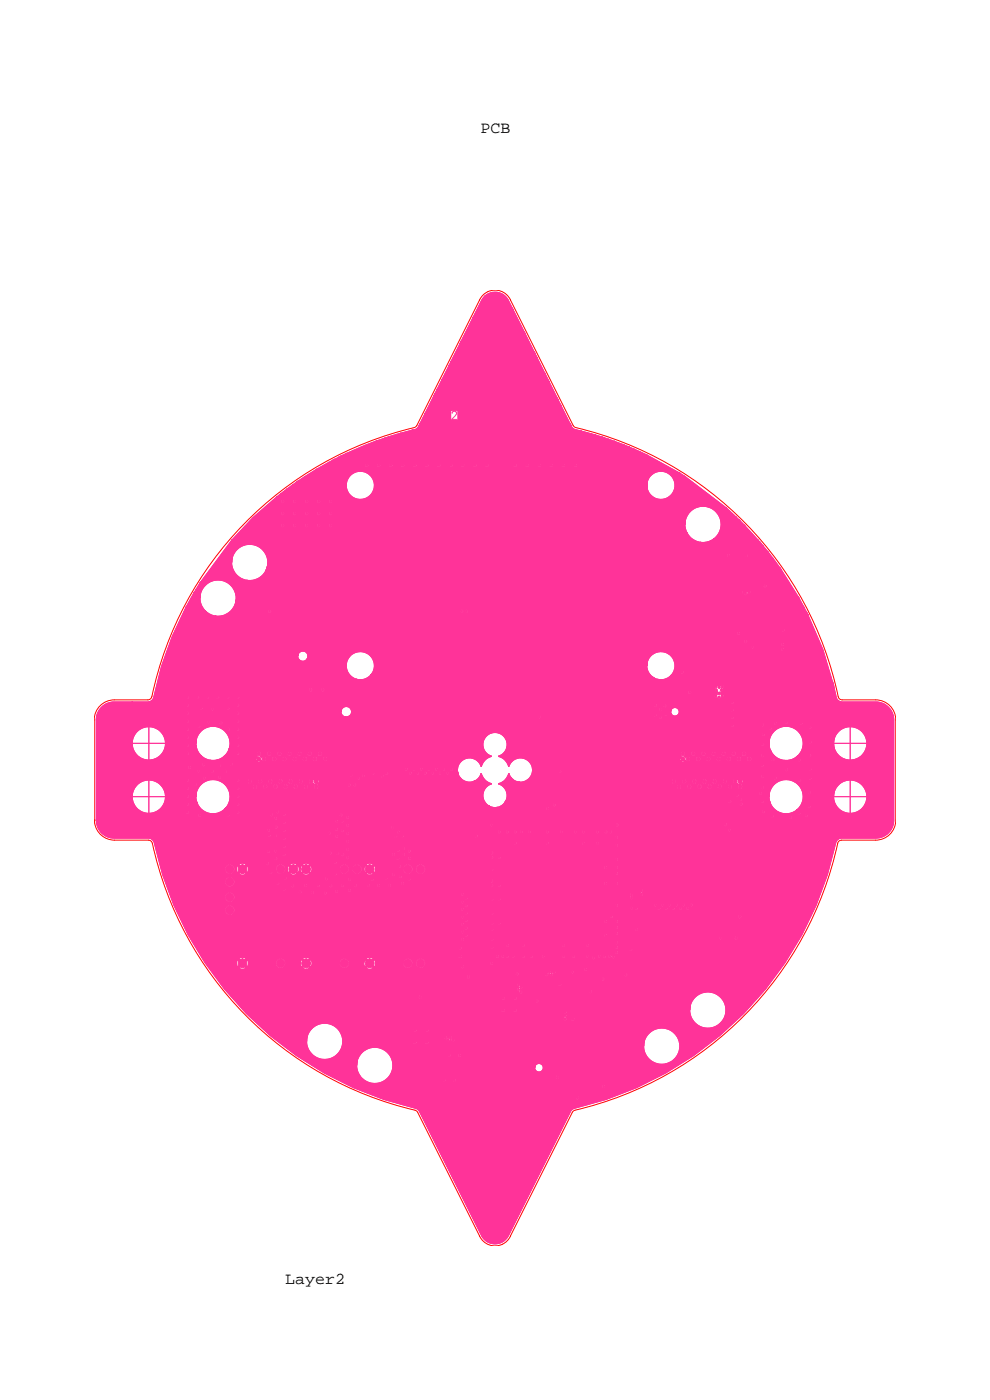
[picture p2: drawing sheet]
<svg xmlns="http://www.w3.org/2000/svg" width="210mm" height="297mm" viewBox="0 0 210 297" stroke-linecap="round" stroke-linejoin="round" font-family="sans-serif">
<defs><g id="words">
<g font-size="3.5">
<text x="102" y="28.2">PCB</text>
<text x="60.5" y="272.3">Layer2</text>
</g>
<text font-size="2.6" fill="#f39" x="95.8" y="88.7">2</text>
</g></defs>
<!-- layer: Lyr 2 -->
<g fill="#f39" stroke="#f39" stroke-width=".21">
<path d="M53.7 109.8l4.9-4.3v54.5l.3 .4v5.5l.3 .4h.6v15.1l.2 .3 .4 .1 .3-.4-.2-.4h-.5l-.2 .3v-1.7l.4 .5 .3-.1 .2-.3-.1-.3-.3-.2-.3 .1-.2 .3v-1.7l.1 .3 .3 .2 .5-.4-.1-.3-.3-.2-.4 .1-.1 .3v-1.7l.4 .5 .3-.1 .2-.3-.1-.3-.3-.2-.3 .1-.2 .3v-1.7l.1 .3 .3 .2 .5-.4-.1-.3-.2-.2-.4 .1-.2 .3v-1.7l.3 .4h.3l.3-.3-.1-.3-.3-.2-.4 .1-.1 .3v-6.5l.2-.2v.8a.6 .6 0 0 0 .9 .4v17.2l.3 .6 .5 .4v2.5l.2 .3h.5l.1-.5-.2-.3h-.3l-.3 .4v-2.4l.8 .1 .7-.4v4.2l.4 .3 .1 14.8a1.28 1.28 0 0 0 1.3 1.1l.1 15.6a3.8 3.8 0 0 0 5.9 2.9 3.8 3.8 0 0 0-.4-6.6 3.8 3.8 0 0 0-5.6 3.4l.1-15.3a1.28 1.28 0 0 0 1.1-1.4 1.28 1.28 0 0 0-1.4-1.1 1.28 1.28 0 0 0-1.2 1.2v-14.6l.4-.2 .1-.3-.2-.3-.3-.1-.4 .4 .1-4.1a1.28 1.28 0 0 0-.7-1.9 1.28 1.28 0 0 0-1.7 1.2v-17.1l.3-.5-.3-.4-.3-.1-.4 .1-.2 .5 .1-1.2-.4-.5-.6 .1-.2 .5v-5.4l.4 .1 .4-.2 .1 1 .4 .3 .6-.3 .1-.4-.2-.4-.5-.1-.4 .3-.1 .3 .1-1.2-.3-.4h-.6l-.3 .5v-54.4l.9-.7v6.8l.2 .3 .4 .1 .3-.4-.1-.4-.5-.2-.3 .5v-2.6l.1 .4 .4 .1 .3-.2 .1-.3-.2-.3-.3-.1-.4 .2v.2v-2.5l.1 .3 .4 .2 .3-.2 .1-.4-.2-.3-.3-.1-.3 .2-.1 .3v-1.6l1.3-1v56.2l.2 .4v5.4l.3 .4a.6 .6 0 0 0 .8-.1l.2 1.2 .4 .2 .4-.2 .2-.6-.4-.4-.6 .1-.2 .5 .1-1.1-.2-.5h-.7l-.3 .5v-5.4l.5 .1 .4-.2v1l.5 .3 .6-.3 .1-.5-.3-.3-.4-.1-.4 .3-.1 .3 .1-1.1-.3-.5h-.6l-.3 .5v-56.1l1.2-.9v8.6l.2 .4 .4 .1 .3-.3-.1-.5-.4-.2-.4 .5v-2.6l.2 .4 .3 .1 .4-.2 .1-.3-.3-.4h-.3l-.3 .1-.1 .3v-2.5l.2 .3 .4 .2 .2-.2 .2-.4-.2-.3-.4-.1-.3 .2-.1 .3v-3.5l1-.7v57.7l.2 .5v5.4l.1 .3 .3 .3v18.1l.2 .5 .5 .5v2.4l.4 .3h.4l.1-.4-.1-.3-.4-.1-.2 .1-.2 .3v-2.3l.9 .1 .7-.4v4.2l.2 .3h.2l.4-.2v-.3l-.1-.2-.4-.1-.3 .4v-4.1a1.27 1.27 0 0 0-.5-2 1.27 1.27 0 0 0-1.8 1.2v-18h.4l.3-.3v1l.4 .3h.5l.3-.6-.3-.4-.3-.1-.5 .2-.1 .4 .1-1.3-.4-.4-.5 .1-.3 .5v-5.4l.5 .1 .3-.2 .1 1 .4 .3 .6-.2 .1-.5-.2-.4-.5-.1-.3 .3-.2 .3 .2-1.1-.4-.5h-.5l-.3 .5v-57.7l.2-.1v37.2a1.08 1.08 0 0 0 .8 .9 1.08 1.08 0 0 0 1.1-.4v20.2l.3 .4v5.5l.3 .4h.5a.25 .25 0 0 1 .3-.1 .25 .25 0 0 1 .2 .2l-.2 .3v.4l.6 .4v20.5l.4 .3 .3-.1 .1-.4-.4-.3-.3 .1-.1 .3v-20.4l.5-.3v-.6a.31 .31 0 0 1-.2-.3 .31 .31 0 0 1 .3-.3 .72 .72 0 0 0-.4-.8 .72 .72 0 0 0-.9 .2l-.4-.2-.3 .1-.3 .5v-5.4l.4 .1 .4-.2 .1 1 .4 .3 .5-.2 .2-.4-.1-.3-.4-.3-.5 .1-.2 .5 .1-1.2-.3-.4h-.6l-.3 .5v-20.1a1.07 1.07 0 0 0-.5-1.6 1.07 1.07 0 0 0-1.4 1v-37.1l1.4-.9v10.4l.3 .4 .5-.2v34.6l.2 .3 .5 .1 .3-.4-.2-.4h-.6l-.2 .3 .1-34.8-.2-.4-.3-.1-.3 .2-.1 .3v-2.6l.1 .4 .3 .1 .3-.1 .2-.3-.1-.4-.3-.1-.4 .1-.1 .3v-2.5l.2 .4 .3 .1 .3-.2 .1-.4-.2-.3-.3-.1-.3 .1-.1 .4v-5.2l2.5-1.6v11.9l.2 .3v48.2l.4 .5 .7-.2v.8l.2 .3v28.1l.4 .4 .4-.3-.2-.5-.4-.1-.2 .4v-28l.2 .2v24.9l.1 .2 .4 .2 .3-.3-.1-.5-.4-.1-.3 .4v-24.8l.5-.1 .2-.3v15.6l.1 4.2 .2 .3v6.7l.2 .3 .2 .1 .3-.2 .1-.3-.1-.3-.4-.1-.3 .4v-6.6l.4 .1 .2-.5-.1-.3h-.4l-.3 .4v-4l.4 .1 .3-.1v-.3l-.1-.3-.3-.1-.4 .4 .1-15.8-.3-.4-.5-.1-.3 .2-.1 .4 .1-1.1-.3-.5h-.6l-.3 .5v-48.1l.4 .2 .3-.2v34.7l.2 .2 .4 .1 .3-.5-.1-.3-.4-.1-.3 .1-.1 .3 .1-34.9-.5-.4-.3 .2-.2 .3v-2.6l.2 .4 .3 .1 .4-.2 .1-.4-.3-.3h-.3l-.4 .4v-2.5l.2 .3 .4 .2 .3-.2 .1-.4-.2-.3-.3-.1-.3 .2-.2 .3v-6.8l2.6-1.5v13.5l.2 .3 .4 .1 .3-.4-.2-.5h-.5l-.2 .4v-2.6l.1 .4 .4 .1 .3-.2 .1-.3-.2-.4h-.3l-.3 .1-.1 .3v-2.5l.2 .4 .3 .1 .3-.2 .1-.4-.2-.3-.3-.1-.3 .1-.1 .4v-8.3l.9-.5v87.9l.3 .4v3.3l.2 .3 .3 .1 .3-.2 .1-.4-.3-.2-.2-.1-.4 .5v-3.3l.4-.1 .2-.3-.2-.4h-.3l-.4 .4v-2.5l.4 .4 .3-.1 .2-.3-.1-.3-.3-.1-.3 .1-.2 .3v-85.4l.3-.1v80.1l.3 .3v3.3l.3 .3 .4-.1v23a1.1 1.1 0 0 0 1.7 .9 1.1 1.1 0 0 0 0-1.9 1.1 1.1 0 0 0-1.7 .9v-19.9l.3 .7v2.9l.4 .3 .4-.4-.1-.3-.3-.1-.3 .1-.1 .3v-2.7a1.1 1.1 0 0 0 1.5 .1v3.7l.4 .4 .4-.2 .1-.4-.2-.2-.3-.1-.3 .1-.1 .3v-2.1l.5 .2 .3-.4-.2-.4h-.3l-.3 .4v-1.4a1.11 1.11 0 0 0-.2-1.8 1.11 1.11 0 0 0-1.6 1v-3l.2-.4-.2-.3-.3-.1-.4 .4v-3.1l.4-.1 .2-.4-.2-.2-.3-.2-.3 .2-.1 .3v-3.3l.1 2 .4 .2 .4-.4-.1-.3-.3-.2-.3 .1-.1 .4v-1.6l.2 .3 .4-.1 .2-.3-.1-.3-.5-.2-.3 .4v-76.7l1-.5v76l.2 .3v3l.2 .3v4.8l.2 .3 .3 .1 .3-.4-.1-.4-.4-.1-.3 .4v-4.7h.5l.2-.5-.2-.2-.3-.1-.4 .4v-1.8l.5 .2 .4-.4-.2-.4h-.3l-.4 .4v-.9h.3l.3-.2v-.5l-.5-.1-.3 .4v-75.9l.4-.3v54.3a1.09 1.09 0 0 0 1 1.1v30l.2 .2 .3 .1 .3-.4-.1-.3-.2-.2-.4 .1-.1 .4v-1.7l.1 .2 .3 .2 .3-.1 .1-.3-.1-.3-.3-.2-.3 .1-.1 .4v-1.7l.1 .2 .2 .2 .4-.1 .1-.3v-.3l-.3-.2-.3 .1-.2 .4v-1.7l.1 .2 .3 .2 .3-.1 .1-.3-.3-.5-.4 .1-.1 .4v-1.7l.3 .4 .4-.1 .1-.3-.1-.3-.3-.2-.3 .1-.1 .4v-1.7l.3 .4 .4-.1 .1-.3-.1-.3-.2-.2-.4 .1-.1 .4v-21.4h.3v14.5l.3 .4 .3-.1 .3-.2-.1-.4-.3-.2-.4 .1-.1 .3v-14.4l.4-.2v12.7l.2 .3h.4v19.6l.4 .7v2.8l.3 .3h.4v37.7a3.8 3.8 0 0 0 5.6 3.4 3.8 3.8 0 0 0 .3-6.5 3.8 3.8 0 0 0-5.9 2.8v.3v-37.7l.2-.4-.1-.3-.4-.1-.3 .1-.1 .3 .1-2.6a1.11 1.11 0 0 0 1.6-.5 1.11 1.11 0 0 0-.8-1.5 1.11 1.11 0 0 0-1.3 1.1v-19.5l.2-.2 .1 1.9 .2 .3h.3l.3-.4-.4-.4-.3 .1-.2 .3 .1-2.1-.1-.2-.4-.1-.4 .4 .1-12.6a1.11 1.11 0 0 0-.2-1.9 1.11 1.11 0 0 0-1.6 1v-54.3l1.1-.5 .1 45.3a3 3 0 0 0 2.2 2.6v21.1l.3 .3 .4-.2 .1-.3-.2-.3-.3-.1-.3 .2v.3v-21l.9 .1v20.4l.1 .3 .4 .1v39.5a1.28 1.28 0 0 0 2 1 1.28 1.28 0 0 0 0-2.2 1.28 1.28 0 0 0-2 1v-19.9l.2 .6 .4 .4v2.5l.3 .3h.4l.1-.4-.1-.3-.3-.1-.3 .2-.1 .2v-2.4l.8 .2v1.1l.2 .3h.4l.2-.3v-.3l-.3-.2-.3 .1-.2 .3v-1h.1a1.28 1.28 0 0 0 1.1-1.4 1.28 1.28 0 0 0-1.4-1.1 1.28 1.28 0 0 0-1.2 1.3v-19.4l.3-.1 .1-.4-.5-.3-.3 .2-.1 .2v-20.4l1.1-.3 1-.7v20.8l.1 .3 .4 .2 .3-.4-.1-.4-.5-.1-.2 .4v-20.8l.1-.2a2.98 2.98 0 0 0-1.5-4.6 2.98 2.98 0 0 0-3.9 2.8v-38.2l.1 .3a2.98 2.98 0 0 0 4.6 2.1 2.98 2.98 0 0 0-.3-5.1 2.98 2.98 0 0 0-4.4 2.7v-6.8l3.9-1.7v4.3l.2 .3 .4 .1 .4-.4-.3-.5-.5 .1-.2 .3v-4.2l2.5-1v94.4l.2 .3 .3 .1 .4-.4-.1-.4-.4-.1-.4 .4 .1-94.3v5.3l.3 .4 .4-.1v65.7l.4 .3 .5-.2v21.5l.3 .4 .4-.2v1.3l.5 .3 .3-.2 .1-.3-.3-.3h-.2l-.3 .1-.1 .3v-1.7l-.4-.2-.3 .4v-21.7l-.2-.3h-.3l-.4 .4v-65.6l.2-.4-.2-.3-.4-.1-.3 .4v-5.2l1.7-.6v71.3l.2 .2 .3 .1 .4-.3-.2-.5-.5 .1-.2 .3v-71.2l.8-.2v6.1l.4 .4v76.4l.2 .3v9.7l.3 .4 .4-.1 .1-.3v-.3l-.4-.2-.3 .2-.1 .3v-9.7v5.4l.5 .4 .4-.4-.1-.3-.3-.2-.3 .1-.2 .3v-5.2l.5-.1v1.6l.5 .4v4.3l.1 .3h.3l.1 3.6 .2 .3h.2l.1 1.1 .4 .3v16.6a1.1 1.1 0 0 0 .9 1 1.1 1.1 0 0 0 1.2-.6v16.4l.2 .3 .3 .1 .4-.2 .1-.3-.2-.3-.4-.1-.4 .5v-2.6l.1 .3 .5 .2 .3-.3 .1-.3-.2-.3-.4-.1-.3 .2-.1 .3 .1-13.9a1.1 1.1 0 0 0-.9-1.5 1.1 1.1 0 0 0-1.3 1.1v-16.5l.3-.1 .1-.4-.2-.3h-.3l-.4 .4v-1l.4-.3-.2-.4h-.5l-.1 .3v-1.9l.5 .1 .2-.5-.4-.3-.3 .2-.1 .2v-1.3l.3-.1v-.5l-.5-.2-.2 .4v-4.3v2.8l.2 .2 .3 .1 .2-.1 .2-.3-.4-.5-.3 .1-.2 .4v-2.7l.3-.1v-.4l-.4-.3-.3 .1-.1 .3 .1-2.1-.5-.1-.3 .4v-76.4l.4-.1 .2-.4-.2-.3-.4-.1-.4 .4v-6l1.7-.5v84.4l.3 .4 .5-.2v.8l.3 .2v3.5l.2 .3v2.8a1.1 1.1 0 0 0 .9 1.1v1.2l.3 .2h.3l.3-.2v-.3l-.5-.3-.4 .4v-1a1.1 1.1 0 0 0 1.3-1 1.1 1.1 0 0 0-1-1.2 1.1 1.1 0 0 0-1.2 1.1v-2.8h.4l.2-.3-.1-.3-.2-.2-.4 .1-.1 .3v-1.3l.3 .5 .4-.1 .1-.3-.1-.4-.2-.1-.4 .1-.1 .3v-2.1h.3l.2-.5-.1-.2-.4-.1-.3 .1v.3v-.9l-.2-.3-.4-.1-.2 .4v-84.3l.9-.3v7l.3 .3 .5-.2v64.3l.1 .3 .5 .1v18.5l.2 .3h.3l.3-.2-.1-.5-.4-.1-.3 .4v-1.4l.2 .2h.3l.3-.4-.2-.3-.3-.1-.2 .2-.1 .2v-16.8l.2-.2v.6l.4 .3 .4-.1 .1-.4-.2-.2-.4-.1-.3 .4 .1-.8-.3-.4-.4 .1-.2 .3 .1-64.5-.3-.4-.5 .1-.1 .3v-6.8l2.4-.6v71.9l.3 .5 .4-.1v40.7l.1 .5 .5 .5v6.3l.3 .4 .4-.1 .2-.4-.1-.3-.3-.2-.4 .2-.1 .3v-6.2l.8 .1 .6-.4v16.2l.1 .3 .4 .1 .3-.1 .1-.4-.2-.3-.4-.1-.3 .5v-2.6l.1 .4 .4 .1 .3-.2 .1-.3-.1-.3-.4-.2-.3 .2-.1 .3v-13.6a1.11 1.11 0 0 0-.5-1.7 1.11 1.11 0 0 0-1.5 1v-19.8a1.1 1.1 0 0 0 1.7 .8 1.1 1.1 0 0 0 0-1.9 1.1 1.1 0 0 0-1.7 .9v.1v-20.8l.1-.1v.7l.2 .2h.4l.2-.5-.2-.3h-.3l-.3 .4v-.8l-.2-.4-.4 .1-.2 .3v-71.9l.1-.1v7.6l.2 .3 .3 .1 .4-.2 .1-.3-.2-.3-.4-.1-.4 .4v-7.5l.9-.2 .6-.9v73.2l.3 .4 .5-.2v.8l.5 .1 .2-.1 .1-.4-.2-.2-.3-.1-.3 .4v-.8l-.2-.3h-.5l-.1 .3v-73.1l1.1-2.2v10.9l.2 .3 .3 .1v64.2l.3 .3 .4-.2 .1 .8 .4 .1 .3-.1 .1-.4-.2-.3h-.3l-.4 .4 .1-.8-.2-.3h-.4l-.2 .3v-64l.3-.1 .1-.4-.2-.3-.4-.1-.3 .4v-10.8l2-4.1v79.5l.4 .4 .4-.2v.6l.5 .3 .4-.3-.2-.4-.4-.1-.3 .4 .1-.9-.3-.3-.4 .1-.2 .3v-79.4l.5-1v16l.2 .3 .3 .1 .3-.1 .2-.4-.2-.3-.4-.1-.4 .4v-15.9l1.1-2.2 .1 148.6 .1 .3 .3 .1 .4-.4-.3-.4h-.4l-.1 .4v-65.7l.3 .2v56.5l.2 .3 .3 .1 .3 .4v3l.3 .3 .4-.1 .1-.3-.2-.3-.3-.1-.3 .4v-2.9l.4 .1 .3-.5 .3 .5v8.2l.2 .2 .3 .1 .4-.3-.2-.5h-.5l-.2 .4v-8.1l.5-.1 .1-.4-.9-.9-.3 .1-.2 .4-.5-.5-.3 .1-.2 .4v-56.5l.4-.2v.6l.4 .3 .3-.1 .2-.3-.5-.4-.2 .1-.2 .3 .1-.8-.3-.4-.4 .1-.2 .3v-82.6l1.5-2.9 .1 85.6 .3 .4 .3-.1 .2-.2v-.4l-.3-.2-.4 .1-.1 .3v-64.2l.4 .2 .4-.4-.1-.4-.2-.1-.4 .1-.2 .3v-21l.4-.8v12.2l1.4 .1v134.8l.4 .3 .4-.1 .1-.4-.2-.2-.3-.1-.4 .4v-134.7l.1 113.8 .5 .4v1.8l.2 .3h.4l.3-.3-.2-.5-.4-.1-.3 .5v-1.7l.4-.2 .1-.4-.2-.3h-.4l-.4 .4v-1.6l.2 .2 .4 .1 .2-.2 .1-.3-.1-.3-.4-.1-.3 .2-.1 .2v-37.2l.6 1.1v34.4l.1 .2 .4 .1 .3-.4v-.3l-.3-.2-.3 .1-.2 .3v-1.5l.3 .4 .4-.2 .1 .8 .4 .2v8.4l.2 .4h.3l.4-.3-.1-.5-.5-.1-.3 .5v-8.4l.3-.2 .1-.4-.5-.3-.3 .2-.1 .3 .1-.9-.3-.3h-.4l-.1 .4v-1.6l.2 .4 .5-.1v.6l.3 .3 .4-.1 .2-.3-.4-.4-.4 .1-.1 .3 .1-.9-.3-.3-.4 .1-.1 .3v-1.6l.3 .4 .4-.1v.6l.3 .3h.4l.2-.4-.4-.4-.3 .1-.2 .3 .1-.8-.2-.4-.4 .1-.2 .3v-1.5l.3 .4 .4-.2v.7l.3 .2h.3l.3-.4-.3-.4-.4 .1-.2 .3 .1-.8-.3-.4-.3 .1-.2 .4v-1.6l.2 .4 .5-.2v.7l.3 .3 .4-.1 .2-.3-.4-.5-.4 .2-.1 .3 .1-.9-.3-.3h-.4l-.1 .4v-1.6l.3 .4 .4-.1v.6l.3 .3h.3l.3-.4-.3-.4-.4 .1-.2 .3 .1-.9-.3-.3h-.3l-.2 .4v-24.8l.9 .7a2.42 2.42 0 0 0 2 0v11.8l.1 .2 .4 .1 .3-.2-.1-.5-.4-.1-.3 .4v-11.7a3.2 3.2 0 0 0 1.5-1.6 3.6 3.6 0 0 0 2.1 2.2 2.56 2.56 0 0 0-1.7 2.2 2.56 2.56 0 0 0 1.3 2.5v33.5l.5 .4 .4-.4-.3-.5-.4 .1-.2 .3v-29.4l.1 26 .4 .4 .3-.1 .2-.3-.4-.4-.3 .1-.2 .3v-1.7l.3 .4 .4-.1 .2-.3-.2-.3-.2-.1-.4 .1-.1 .3v-2.1l.3 .4 .3-.1 .3-.3-.1-.3-.3-.2-.3 .1-.2 .4v-1.3l.1 .3 .3 .1 .3-.1 .2-.3-.2-.3-.3-.1-.3 .1-.1 .3v-2.1l.3 .4 .3-.1 .3-.3-.1-.3-.3-.2-.3 .1-.2 .4v-3l.3 .4 .4-.1 .2-.3-.2-.3-.2-.1-.4 .1-.1 .3v-2.9l.3 .4h.3l.3-.4-.1-.3-.3-.1-.3 .1-.2 .3v-1l.3 .4h.3l.3-.4-.2-.3-.2-.1-.4 .1-.1 .3v-2.5l.1 .3 .3 .1 .3-.1 .2-.3-.4-.4-.3 .1-.2 .3v-2.4l.3 .4 .4-.1 .2-.3-.2-.3-.2-.2-.4 .2-.1 .3v-1.1l.2 .4 .3 .1 .3-.2 .1-.3-.3-.3-.3-.1-.3 .4v-5.6l.4 .1 .4-.4-.2-.4h-.3l-.4 .4v-4l1.3 .3v31.7l.2 .3 .3 .1 .4-.4-.2-.4h-.5l-.2 .3v-31.6h.3v24.7l.3 .3 .4-.1 .1 18.2 .2 .3 .4 .1 .3-.2 .1-.4-.2-.2-.4-.1-.3 .2-.1 .3v-2.6l.2 .3 .4 .2 .3-.2 .1-.4-.5-.4-.3 .2-.2 .3v-8.6l.5 .1 .3-.4-.2-.3-.3-.1-.3 .2-.1 .2v-6.7l.2-.4-.1-.2-.3-.1-.4 .1-.1 .3v-24.6v19.6l.4 .3 .3-.1 .2-.4-.2-.3h-.3l-.4 .4v-2.9l.2 .3 .3 .1 .3-.1 .1-.4-.2-.2-.3-.1-.4 .4v-5.9l.2 .3 .3 .1 .3-.2 .1-.3-.2-.3-.3-.1-.4 .5v-10.7v5.3l.5 .3 .4-.3-.1-.4-.3-.1-.3 .1-.2 .3v-5.2a2.6 2.6 0 0 0 1.7-1.2l.1 32.9 .2 .3 .3 .1 .3-.4-.2-.4-.4-.1-.2 .4v-26.4v24.2l.5 .3 .3-.3-.1-.5h-.4l-.3 .4v-23.9l.5 .2 .3-.4-.4-.4-.3 .1-.2 .3v-6.4a2.72 2.72 0 0 0-1.3-3.9 3.5 3.5 0 0 0 2.2-2.1l.4 .9v38l.4 .4v11l.4 .4h.3l.2-.4-.1-.4-.3-.1-.4 .1-.1 .4v-2.6l.3 .5 .4-.1 .2-.3-.1-.4-.4-.2-.3 .2-.1 .3v-8.4l.5-.3v3.6l.2 .3 .1 2 .4 .4-.4 .3-.1 .2 .1 .3 .4 .2 .4 .5 .3-.1 .2-.2-.1-.4-.4-.3 .4-.1 .1-.4-.1-.3-.4-.1-.2-.5h-.5l-.2 .4v-1.9h.4l.2-.4-.2-.3-.3-.1-.3 .4-.1-3.8-.2-.3h-.3l-.3 .4v-37.9l.4 .4v13.6l.3 .3 .4-.1 .2-.4-.1-.2-.4-.1-.3 .1-.1 .3v-13.5v11.2l.5 .3 .3-.1 .1-.4-.1-.2-.4-.1-.3 .1-.1 .3v-11.1l1.3 .5v10.6l.1 .3 .4 .1v26.1l.1 .3 .4 .1 .3-.4-.1-.3-.2-.2-.4 .1-.1 .3v-2.3l.1 .3 .3 .1 .3-.1 .1-.4-.2-.3-.3-.1-.3 .5v-23.7l.3-.2 .1-.3-.5-.3-.3 .1-.1 .3v-10.6a2.5 2.5 0 0 0 1.7-.4v11.1l.5 .3v26.1l.1 .3 .3 .1 .4-.4-.2-.4-.4-.1-.2 .4v-26l.3-.2 .1-.3-.1-.2-.4-.1-.3 .1-.1 .3v-11l.2-.2a2.58 2.58 0 0 0-.2-4.1 2.58 2.58 0 0 0-3.9 1.4 3.4 3.4 0 0 0-2.1-2.2 2.57 2.57 0 0 0 1.2-4 2.57 2.57 0 0 0-4.2 .1 2.57 2.57 0 0 0 1.4 3.9 3.5 3.5 0 0 0-2.1 2.2 2.58 2.58 0 0 0-2.9-1.8 2.58 2.58 0 0 0-2.2 2.6v-74.2l.2-.1v-2l-1.5-.1-.1 .1v-10.2l1.9-3.9v56.7l.2 .3 .3 .1 .4-.4-.2-.4h-.5l-.2 .3v-56.6l.2-.4v26.1l.4 .5 .4-.2v30.6l.2 .4 .4 .1 .3-.3-.1-.5-.5-.1-.3 .4 .2-31-.2-.2-.4-.1-.4 .4v-26.1l2.6-5.1v31.3l.2 .3 .3 .1 .4-.4-.2-.4h-.5l-.2 .3v-31.2l2-4 .5-.7v36.1l.2 .2 .4 .1 .4-.3-.2-.5-.4-.1-.4 .4v-35.9a3.2 3.2 0 0 1 5.1 1.1l.9 1.7v33.2l.3 .4 .4-.1 .2-.4-.2-.3-.4-.1-.3 .4v-33.1l2.5 5.1v28.2l.5 .3 .3-.1 .2-.4-.4-.4-.4 .1-.2 .3v-28l2.1 4.2v151.6a.9 .9 0 0 0 1.3 .8 .9 .9 0 0 0 .2-1.5 .9 .9 0 0 0-1.5 .5v.2v-151.6l.1 137.5 .4 .4 .3-.1 .1-.3-.1-.3-.3-.2-.4 .2v.3v-137.4l.4 .8v23l.1 .3v53l.4 .4 .4-.1v50.6l.3 .4 .5-.2v3.6l.1 .3 .5 .1 .4-.5 .1 .4 .4 .1 .3-.2 .1-.3h.2v21.9l.5 .4 .3-.1 .2-.3-.1-.3-.3-.3-.4 .1-.2 .4v-21.8l.3-.5-.2-.2-.4-.1-.4 .5-.2-.4-.4-.1-.3 .5-.4 .1-.1 .3v-3.9l-.1-.3-.4-.1-.3 .5 .1-50.9-.4-.4-.3 .1-.2 .3v-53h.6l.2-.4-.2-.3-.4-.1-.3 .4v-22.9l1.7 3.5v99.6l.4 .4 .3-.1 .2-.4-.2-.3h-.3l-.4 .4v-2.4l.1 .3 .4 .1 .3-.1 .1-.4-.1-.2-.4-.1-.2 .1-.2 .3v-97.2l.1 92.3 .3 .3 .4-.1 .1-.4-.1-.3-.4-.1-.3 .5v-92.1l.7 1.5v17.9l.2 .3 .5 .1v71.7l.4 .3 .3-.1 .2-.4-.5-.4-.3 .2-.1 .3v-71.6l.3-.5-.2-.3-.4-.1-.4 .4v-17.8l1.9 3.8v124.3l.4 .3 .3-.1 .2-.2-.1-.4-.2-.1h-.4l-.2 .4v-45.1l.3 .3v12.5l.4 .3v26.1l.4 .4v12.2l.2 .2-.1 .5 .3 .3h.3l.2-.3-.2-.5 .2-.2-.2-.5 .2-.4-.2-.3-.3-.1-.3 .2-.1 .3 .2 .3-.2 .4v-12.1l.4-.2 .1-.3-.1-.3-.4-.1-.4 .4v-2.3l.4 .4 .3-.1 .2-.3-.1-.3-.3-.2-.3 .1-.2 .4v-23.7l.4-.1 .1-.4-.2-.2-.3-.1-.3 .1-.1 .3v-12.4h.4l.2-.4-.1-.3-.4-.1-.4 .4v-79l.7 1.3v12.8l.3 .4 .5-.1 .1-.4-.2-.3-.4-.1-.3 .4v-12.7l1.9 4v116.3l.2 .2v9.8l.3 .4h.3l.3-.2v16.4l.1 .3 .3 .1 .4-.1 .1-.5-.2-.2-.4-.1-.2 .1-.1 .4v-16.7l-.2-.3-.4-.1-.3 .5v-9.8l.5 .1 .2-.5-.2-.3h-.3l-.4 .4v-116.2l.3 .4v112.6l.2 .3 .3 .1 .3-.4-.1-.3-.2-.2-.4 .1-.1 .3v-112.5l.3 .5 .1 8.1v77.6l.4 .3 .4-.3v-.4l-.3-.1-.4 .1-.1 .3v-77.5l.5 .2 .3-.2 .1-.3-.2-.3-.4-.1-.4 .4v-7.8l1.8 .5v87.5l.2 .3 .3 .1v26.4l.3 .4 .3-.1 .2-.3-.1-.3-.2-.2-.4 .1-.1 .4v-26.4l.3-.2v-.2v24.1l.3 .3 .5-.1v7.2l.3 .4 .4-.1 .1-.3-.2-.4h-.3l-.3 .4v-7.2l.1-.4-.2-.2-.3-.1-.4 .4v-2.3l.4 .4 .3-.1 .2-.2-.1-.4-.2-.2-.4 .2-.2 .3v-21.8l-.1-.3h-.4l-.3 .4v-2.4l.1 .2 .3 .2 .4-.3v-.4l-.3-.1-.4 .1-.1 .3v-85.1l2.1 .6v111.3l.4 .3 .4-.1 .1-.3-.2-.3-.3-.1-.4 .4v-111.2l.9 .3v84.3v2.3l.4 .4v23.7l.3 .3 .5-.1 .1 27.3 .3 .4 .4-.2 .1-.3-.2-.3-.3-.1-.3 .4v-22.4l.4 .1 .2-.2 .1-.3-.2-.3h-.3l-.3 .4v-4.9l-.4-.3-.3 .2-.1 .2v-23.6l.4-.2 .1-.3-.2-.3h-.4l-.3 .4v-2.2l.5 .2 .3-.2v-.3l-.1-.2-.3-.1-.3 .1-.1 .3v-84.2l1.4 .4v110.3l.4 .4 .4-.1 .1-.4-.4-.4-.3 .1-.2 .4v-110.3l.3 .1v105.7l.3 .3 .4-.1 .1-.2v4.5l.3 .3 .6-.2 .3 .3 .4-.1 .1-.2-.1-.4-.2-.1-.5 .2-.3-.3h-.3l-.3 .4v-4.6l-.1-.3h-.4l-.3 .4v-105.6v102.7l.4 .4 .4-.4v-.3l-.4-.2-.3 .1-.1 .4v-102.7v94.6l.3 .4 .4-.1 .1-.3v-.3l-.3-.1h-.3l-.2 .4v-94.6v91.3l.3 .3 .4-.1 .1-.2v-.4l-.3-.1-.4 .1-.1 .3v-91.2h.1v83.8l.4 .3 .5-.4-.2-.3-.2-.1-.3 .1-.2 .3v-83.7l1 .4v83.3l.1 18 .3 .4 .4-.1 .2-.4-.2-.3-.3-.1-.3 .2-.1 .3v-17.7l.5 .1 .3-.4-.4-.4-.4 .1-.1 .3v-83.3l1.3 .4v108.5l.4 .4 .4-.2v-.4l-.5-.3-.3 .5v-1.1l.1 .4 .3 .1 .3-.2 .1-.3-.2-.3-.3-.1-.3 .4v-1l.1 .4h.4l.2-.1 .1-.4-.2-.2-.3-.1-.2 .1-.1 .3v-2l.1 .3 .4 .1 .2-.1 .1-.4-.2-.3h-.2l-.4 .2v.2v-1.3l.1 .4 .3 .1 .3-.2 .1-.3-.2-.3-.3-.1-.3 .4v-1.2l.1 .2 .3 .2 .3-.2 .1-.3-.1-.2-.3-.2-.3 .2-.1 .3v-3.4l.1 .2 .3 .2 .3-.2 .1-.3-.1-.2-.3-.2-.3 .2-.1 .3v-6.8v2.2l.1 .2 .4 .1 .3-.3-.2-.5h-.4l-.2 .4v-2.1l.1 .3 .3 .1 .4-.2v-.3l-.2-.2-.3-.1-.3 .4v-1.3l.1 .3 .4 .1 .2-.2 .1-.3-.2-.3h-.3l-.2 .1-.1 .3v-1.7l.1 .3 .4 .1 .3-.2v-.3l-.2-.3h-.2l-.4 .1v.3v-3l.1 .3 .3 .1 .4-.2v-.3l-.2-.2-.3-.1-.3 .4v-1.7l.1 .3 .4 .1 .2-.1 .1-.4-.2-.2-.3-.1-.3 .4v-84v81.4l.4 .4 .3-.1 .2-.3-.2-.4h-.3l-.4 .4v-81.3l1.9 .7v112.5l.3 .3h.4l.2-.5-.2-.3h-.3l-.3 .2-.1 .2v-112.4l1.1 .4v106.7l.3 .3h.4l.1-.4-.1-.3-.4-.1-.2 .1-.1 .3v-106.6l.1 95.1 .1 .2-.1 .4v2.3l.2 .2 .4 .1 .3-.4-.1-.4-.4-.1-.4 .4v-1.9l.3 .2 .4-.1 .1-1-.1-.3-.4-.1-.3 .4v-95l1 .5v97.5v4.4l.4 .4 .3-.1 .2-.3-.4-.5-.3 .1-.2 .4v-4.3l.5 .3 .3-.2 .1-.3-.2-.3-.3-.1-.4 .4v-97.4l1.2 .5v93.2l.1 .3-.1 .4 .4 .4 .3-.1 .1-.2v32.4a3.8 3.8 0 0 0 6 2.9 3.8 3.8 0 0 0-.3-6.6 3.8 3.8 0 0 0-5.7 3.4v-32.3l-.1-.2 .1-.5-.1-.3h-.4l-.3 .4v-93.2l1.5 .7v45a2.94 2.94 0 0 0 1.3 2.2l.1 48.3 .2 .4 .5-.1 .1 .6 .3 .3 .4-.2v-.5l-.4-.2-.4 .4 .1-.8-.3-.3-.4 .1-.1 .3v-40l.2 .2 .3-.1 .3-.4-.2-.3-.3-.1-.4 .4v-8l.2 .1v6l.4 .3 .3-.1 .1-.4-.2-.2-.3-.1-.3 .4v-5.9l.9 .3v8.2l.2 .3h.3v39.5l.4 .3 .3-.1 .1 .6 .3 .3 .4-.2v-.5l-.4-.2-.4 .4 .2-.7-.4-.4-.4 .1-.1 .3v-39.4l.3-.2 .1-.3-.2-.2-.3-.1-.3 .1-.1 .3v-8.1l.1 6.6 .2 .2 .3 .1 .3-.5-.2-.3-.3-.1-.4 .5v-6.5l1 .1v5.7l.2 .2v1.6l.4 .3 .4-.2v40.3l.3 .3 .5-.1v.6l.5 .3 .3-.3v-.3l-.5-.3-.3 .4 .1-.8-.2-.2-.4-.1-.3 .4 .1-40.5-.2-.3h-.3l-.3 .1-.1 .3v-1.5l.6-.1v-.5l-.5-.2-.3 .5v-5.6l1-.4 .7-.4v22.4l.3 .5 .5 .1v25.6l.3 .4 .5-.1v.6l.5 .3 .3-.3v-.3l-.4-.3-.3 .1-.1 .3 .1-.8-.2-.2-.4-.1-.3 .4v-25.6l.3-.3v.9l.3 .4a.6 .6 0 0 0 .9-.4v25.1l.4 .3 .4-.1v.6l.5 .3 .3-.3v-.3l-.4-.3-.3 .1-.1 .3 .1-.7-.2-.3-.4-.1-.3 .4v-25.2l-.2-.4-.4-.1-.4 .2-.2 .4 .1-1.3-.3-.4-.6 .1-.3 .5v-14.4a.9 .9 0 0 0 1.5 .2 .9 .9 0 0 0-.3-1.4 .9 .9 0 0 0-1.2 .8v-7.6l.1-.2a2.97 2.97 0 0 0-1.2-4.8 2.97 2.97 0 0 0-4 2.8v-44.7v6.5a2.98 2.98 0 0 0 4.4 2.5 2.98 2.98 0 0 0 .3-5 2.98 2.98 0 0 0-4.7 1.9v.6v-6.5l7 3.9v60.7l.3 .5v4.3l.5 .5 .6-.3v1l.6 .4 .1 46.8a3.8 3.8 0 0 0 5.6 3.4 3.8 3.8 0 0 0 .4-6.6 3.8 3.8 0 0 0-6 2.8v.4v-22l.4 .1 .3-.4-.2-.4h-.3l-.3 .4v-24.5l.4-.2 .2-.4-.2-.5-.4-.1-.4 .1-.2 .5 .1-1.2-.3-.5-.6 .1-.3 .5v-4.2a.79 .79 0 0 0 1-.2l.3 .2 .5-.1 .2-.4v-.4l-.5-.3-.5 .2-.2-.1 .2-.7-.5-.5-.6 .3-.1 .6a.27 .27 0 0 1 .2 .3 .27 .27 0 0 1-.2 .2l-.1 .3v-60.6v42.2l.4 .4 .4-.1 .2-.3-.2-.3-.2-.2-.4 .1-.2 .4v-42.2l1.1 .7v10.5l.5 1.6v33.7l.2 .4h.4v12.7l.3 .4v5.4l.1 .3 .3 .3 .6-.3 .1 1 .2 .3 .4 .1 .4-.2 .1-.6-.2-.3-.4-.1-.4 .1-.2 .5 .2-1.2-.2-.4-.6-.1-.4 .6v-5.4l.4 .1 .4-.2 .1 1 .4 .3 .4-.1 .3-.5-.3-.5-.4-.1-.4 .2-.1 .4 .1-1.1-.3-.5h-.6l-.3 .5v-12.6l.3-.2v-.3l-.1-.3-.4-.1-.3 .2-.1 .3v-33.7a3.9 3.9 0 0 0 2.8 1.8v45l.2 .4v5.5l.5 .5 .6-.3v.9l.3 .4h.5l.3-.2 .1-.5-.4-.4-.5 .1-.3 .5 .1-1.2-.2-.4-.6-.1-.4 .6v-5.4l.5 .1 .4-.2v1l.5 .3 .5-.2 .1-.3v-.4l-.2-.2-.4-.1-.4 .3-.1 .3 .1-1.2-.4-.4h-.5l-.3 .5v-44.9h1.1l1-.3v45.3l.3 .4v5.4l.2 .4a.6 .6 0 0 0 .9-.1v1l.3 .3v31.6l.1 .3 .4 .1 .3-.3-.1-.5h-.4l-.3 .4v-31.6h.5l.4-.6-.2-.4-.4-.1-.5 .2-.1 .4 .1-1.1-.4-.6-.6 .1-.2 .5v-5.4l.4 .1 .4-.2 .1 1 .4 .3 .5-.2 .2-.4-.3-.5-.4-.1-.4 .3-.1 .3 .1-1.1-.3-.5h-.6l-.3 .5v-45.2l.7-.4v33.5l.2 .2h.5l.4 .4 .4-.2v11.8l.3 .4v5.5l.3 .4v8.7l.3 .4 .5-.2v1l.4 .3 .3-.1 .1-.4-.1-.2-.3-.2-.3 .2-.1 .3v-1.4l-.5-.1-.3 .4v-8.7l.4 .1 .3-.3v.9l.2 .3v2.8l.3 .4 .5-.1v-.4l-.2-.3h-.3l-.3 .4v-2.8l.4 .2 .4-.1 .2-.6-.2-.4-.4-.1-.4 .2-.2 .4 .1-1.2-.3-.5-.6 .1-.2 .5v-5.4l.4 .1 .4-.2v.8l.3 .4h.6l.3-.4-.1-.4-.4-.3-.5 .1-.2 .5 .1-1.2-.3-.4h-.6l-.3 .5v-11.7l.5-.1 .2-.4-.2-.4h-.4l-.1-.5 .4-.1 .2-.2-.1-.4 .3-.3-.2-.4-.3-.1-.3 .2h-.7l-.4-.3-.3 .2-.1 .4 .2 .2-.1 .5 .2 .2 .5 .2-.1 .4h-.5l-.2 .4v-33.4l.3-.2a3.8 3.8 0 0 0-1-6.4 3.8 3.8 0 0 0-5.4 3.5v-10.1l8.8 6.7v10.1l.3 .3 .5-.2v36l.2 .3v5.7l.2 .4v5.5l.4 .5v32.6l.1 .3 .5 .1 .3-.3-.1-.5-.4-.1-.4 .5v-32.6h.2l.1 2.5 .4 .3v25.4l.5 .3 .3-.1 .2-.4-.2-.3-.4-.1-.4 .5v-25.3l.3-.1 .2 1.8 .4 .1 .3-.5-.1-.2-.3-.2-.3 .2-.1 .3v-.8l.5 .2 .2-.2v-.3l-.1-.2-.4-.1-.3 .4v-1.1l-.5-.1-.3 .4v-2.4l.3-.1a.21 .21 0 0 1 .3-.1 .21 .21 0 0 1 0 .3l-.1 .6 .5 .4 .5-.2 .1-.6a.34 .34 0 0 1-.1-.4 .34 .34 0 0 1 .2-.3 .72 .72 0 0 0-.3-.8 .72 .72 0 0 0-.9 .2l-.4-.2-.4 .1-.3 .5v-5.4l.5 .1 .3-.2 .1 1 .4 .3 .5-.2 .2-.4-.3-.5-.4-.1-.4 .3-.1 .3 .1-1.2-.2-.4h-.6l-.3 .5v-5.6h.5l.1-.5-.2-.3h-.3l-.3 .4v-1.6l.1 .3 .4 .1 .2-.2 .1-.4-.2-.2-.3-.1-.3 .5v-1.6l.1 .3 .3 .1 .3-.1 .1-.4-.2-.3h-.3l-.3 .4v-32.7v31.1l.1 .3 .4 .1 .3-.3v-.3l-.4-.3-.3 .1-.1 .3v-31.3l-.1-.2-.4-.1-.3 .4v-10l2.1 1.9v24.7l.4 .4 .3-.1 .2-.3-.1-.3-.3-.1-.4 .1-.1 .3v-24.7l.7 .7v15.3l.3 .4v33.9l.4 .5 .7-.2 .1 1 .4 .3 .4-.1 .2-.2v-.6l-.6-.3-.4 .2-.1 .4 .1-1.1-.4-.5h-.5l-.3 .5v-33.8l.4-.2 .1 10.3 .4 .4 .3-.1 .2-.3v-.3l-.4-.3-.3 .1-.2 .4v-10.2l.4 .5 .3-.1 .2-.3 .3 .1 .3-.2v11.4l.2 .3 .3 .1 .3-.2 .1-.3-.2-.3-.3-.1-.3 .1-.1 .4 .1-11.8-.1-.2-.4-.1-.3 .4-.5-.1-.2 .2-.2-.4-.4-.1-.3 .5v-15.3l1.1 1.1v6.3l.2 .4h.4l.2-.5-.2-.3h-.3l-.3 .4v-6.3l2.9 3.2v53.7l.3 .4v1.3l.3 .3v1.9l.3 .3h.3l.2-.4-.1-.3-.3-.1-.4 .2v.2v-1.8h.4l.2-.4-.2-.3-.3-.1-.4 .5v-1.3l.5-.2-.1-.5-.5-.1-.2 .4v-53.7l.3 .3v47.5l.1 4.7 .3 .3 .4-.1 .2-.3-.1-.3-.4-.1-.3 .2-.1 .2v-2.1l.2 .2h.4l.2-.6-.4-.3-.3 .2-.1 .3v-2.2l.5 .2 .3-.4-.2-.3-.3-.1-.3 .1-.1 .3v-47.4l.1 45.4 .4 .4 .3-.2 .1-.4-.1-.2-.4-.1-.3 .4v-45.2l.1 42.9 .3 .4 .4-.2 .1-.3-.1-.3-.4-.1-.3 .5v-4.2l.1 2.2 .1 .2 .4 .1 .2-.2 .1-.3-.2-.3-.3-.1-.3 .5v-1.8l.4 .1 .2-.1 .1-.4-.2-.3h-.3l-.3 .4v-38.6l.5 .6v8.6l.3 .3 .4-.2 .1-.3-.2-.3h-.3l-.3 .1v.3v-8.5l1 1.3v37.5l.2 .3v14.1l.3 1.3v2.9l.1 .3 .4 .1 .3-.4-.2-.4h-.5l-.1 .4v-2.9l.1 .3a3.6 3.6 0 0 0 3.8 2v1l.3 .2h.3l.2-.3v-.3l-.5-.2-.3 .4v-.8l.9-.3 .8-.5 .1 1 .3 .2 .4-.2 .1-.3-.3-.4-.4 .1-.2 .4v-.8a3.6 3.6 0 0 0-.7-6.1 3.6 3.6 0 0 0-5.2 3.3v-11.3l.1 .7 .3 .9v2l.5 .3v3.5l.2 .3 .3 .1 .3-.3-.1-.5h-.5l-.2 .4v-3.5l.3-.1 .1-.3-.1-.3-.4-.1-.3 .2-.1 .2v-1.9l.2 .3a3.5 3.5 0 0 0 2.7 1.7v2.1l.2 .3h.3l.3-.2 .1-.3-.2-.3h-.3l-.3 .1-.1 .3v-2a3.7 3.7 0 0 0 2.7-.9l.1 5.2 .4 .4 .4-.1 .1-.4-.5-.3-.3 .1-.1 .3v-4l.3 .1 .3-.1 .1-.4-.1-.3-.4-.1-.3 .5v-.9l.3-.2a3.6 3.6 0 0 0-1.3-5.8 3.6 3.6 0 0 0-5 3.3v-2.8h.5l.2-.4-.2-.3-.4-.1-.3 .5v-37.5l1.1 1.4v35.1l.3 .2h.3l.3-.4-.2-.3-.3-.1-.4 .4v-34.9l1.5 2.1v17.2l.4 .4 .4-.2v15.4l.4 .3 .4-.2 .1-.3-.2-.2-.3-.1-.4 .4 .1-15.6-.2-.3h-.3l-.3 .1-.1 .3v-1.1l.1 .3 .4 .1 .4-.3-.1-.3-.3-.2-.3 .1-.2 .3v-16.1l.2 .2v12.9l.3 .4h.4l.1-.5-.1-.2-.4-.1-.3 .4v-12.9l3.8 6v26.7l.1 .3 .3 .1 .4-.3-.1-.4-.4-.1-.3 .4v-26.7l1.1 2.1 .1 44.4 .4 .2 .3-.5-.2-.3-.3-.1-.3 .5v-44.2l.6 1.2v41.2l.3 .3h.2l.3-.5-.1-.3-.4-.1-.3 .5v-41.1l.1 .3v37.9l.4 .3 .3-.1 .2-.2-.1-.4-.4-.2-.3 .2-.1 .3v-37.8l.1 34.9 .4 .3 .4-.4-.1-.3-.3-.2-.3 .2-.1 .3v-4.7v2.8l.2 .3h.3l.4-.4-.4-.4-.3 .1-.2 .3v-2.7l.5 .2 .2-.2 .1-.3-.2-.2-.3-.1-.4 .4v-29.9l.1 27.1 .1 .3 .4 .1 .4-.4-.1-.3-.4-.2-.3 .1-.1 .4v-2.9l.5 .2 .2-.1 .1-.3-.1-.3-.4-.1-.3 .4v-23.9l3.1 7.3 2.3 7.6v23.9a3.5 3.5 0 0 0 5.5 2.6 3.5 3.5 0 0 0-.3-6.1 3.5 3.5 0 0 0-5.2 3.2v-11.3v.3a3.5 3.5 0 0 0 5.5 2.6 3.5 3.5 0 0 0-.3-6.1 3.5 3.5 0 0 0-5.2 3.2v-12.3l.7 2.8 .7 .6 7.6 .1a3.8 3.8 0 0 1 3.8 3.8v21.3a3.8 3.8 0 0 1-3.8 3.8h-7.4l-.4 .1-.6 .5a74.3 74.3 0 0 1-55.9 56.9l-.4 .4-13.2 26.3a3.2 3.2 0 0 1-2.9 1.9 3.2 3.2 0 0 1-2.9-1.9l-13.2-26.3-.5-.5a74.2 74.2 0 0 1-55.9-56.8l-.5-.5-.4-.1h-7.4a3.8 3.8 0 0 1-3.8-3.8v-21.3a3.8 3.8 0 0 1 3.8-3.8h3.8v20.1a3.5 3.5 0 0 0 5.2 3.2 3.5 3.5 0 0 0 .3-6.1 3.5 3.5 0 0 0-5.4 2.6l-.1 .3v-11.3a3.5 3.5 0 0 0 5.2 3.2 3.5 3.5 0 0 0 .3-6.1 3.5 3.5 0 0 0-5.4 2.6l-.1 .3v-8.8h3.7l.8-.7 1.8-6.8 2.2-6.4 2.9-6.1v43.5l.2 .4h.4l.2-.3-.1-.5h-.4l-.3 .4v-1.7l.3 .4h.3l.2-.3v-.4l-.4-.1-.3 .1-.1 .3v-1.7l.3 .4h.3l.2-.3-.1-.4-.2-.1h-.4l-.1 .4v-1.7l.1 .3 .3 .1 .4-.3-.1-.4-.3-.2-.3 .2-.1 .3v-1.7l.3 .4 .4-.1 .1-.2v-.4l-.3-.1-.4 .1-.1 .3v-5.8l.1 .3 .3 .1v2.7l.2 .3h.3l.3-.5-.1-.2-.4-.1-.3 .4v-2.6l.3-.1 .1-.4-.2-.3-.3-.1-.3 .5v-1.7l.1 .3 .3 .1 .4-.3v-.3l-.3-.2h-.4l-.1 .4v-1.7l.3 .4h.3l.2-.3v-.4l-.4-.2-.3 .2-.1 .3v-1.7l.3 .4h.3l.2-.3-.1-.4-.2-.1h-.4l-.1 .4v-1.7l.1 .3 .3 .1 .4-.3-.1-.4-.3-.2-.3 .2-.1 .3v-1.7l.3 .4 .4-.1 .1-.2v-.4l-.3-.2-.4 .2-.1 .3v-1.7l.1 .3 .3 .1 .4-.3v-.3l-.3-.2h-.4l-.1 .4v-1.6l.1 .3 .3 .1 .4-.3-.1-.4-.3-.2-.4 .2v.3v-19.1l1.7-3v40.5l.1 .3 .4 .1v2.6l.3 1.1v2.6l.4 .4 .3-.2 .1-.3-.4-.4-.3 .2-.1 .2v-2.5a3.6 3.6 0 0 0 5.7 1.2v21.5a1.1 1.1 0 0 0 1.7 .8 1.1 1.1 0 0 0 0-1.9 1.1 1.1 0 0 0-1.7 .9v.1v-2.8a1.11 1.11 0 0 0 1.6 1 1.11 1.11 0 0 0 .2-1.9 1.11 1.11 0 0 0-1.8 .7v.2v-3.2v.1a1.1 1.1 0 0 0 1.7 .8 1.1 1.1 0 0 0 0-1.9 1.1 1.1 0 0 0-1.7 .9v-2.6a1.11 1.11 0 0 0 1.6 1 1.11 1.11 0 0 0 .2-1.9 1.11 1.11 0 0 0-1.8 .7v.2v-12.7l.3-.3 .1 1.8 .5 .2 .3-.4-.1-.3-.3-.1h-.3l-.2 .4v-1.6a3.6 3.6 0 0 0-1.5-5.8 3.6 3.6 0 0 0-4.8 3.4v-2.2l.3-.1v-.4l-.2-.3h-.3l-.3 .4v-40.5l.4-.8 .2 38.5 .4 .4 .4-.4-.1-.3-.3-.2-.3 .1-.1 .3v-4.9l.4 1 .6 .8v1.8l.2 .4v2.5l.1 .3 .3 .1 .3-.1 .1-.4-.4-.4-.3 .1-.1 .4v-2.5h.5l.2-.4-.2-.3-.3-.1-.4 .4v-1.8l.9 .6 1 .3v2.4l.3 .4 .5-.2v-.3l-.1-.3-.4-.1-.3 .5v-2.4l1.5-.1v3.8l.2 .3 .3 .1 .3-.4-.1-.4h-.5l-.2 .4v-3.8l.1 1.3 .5 .3 .3-.3v-.3l-.4-.3-.3 .1-.1 .3v-1.1l1.2-.7v3.2l.3 .3 .5-.1 .1-.4-.3-.3h-.4l-.2 .4v-3.1l.8-.8 .4-.9v3.5l.4 .3 .5-.3-.1-.3-.2-.3-.4 .1-.2 .4v-3.4a3.6 3.6 0 0 0-2.9-4.7 3.6 3.6 0 0 0-4.1 3.6v-9.6l.2 .2v5.9l.3 .3 .3-.1 .2-.4-.2-.3h-.3l-.3 .4v-5.8h.4l.1 2.2 .4 .2 .4-.3-.1-.3-.3-.2-.3 .1-.2 .3 .1-2.6-.5-.2-.3 .5v-22.9l.9-1.4v3.5a3.8 3.8 0 0 0 1.2 2.5v18.3l.2 .3v5l.2 .2 .3 .1 .4-.5-.2-.3-.3-.1-.3 .1-.1 .3v-4.8h.5l.2-.5-.4-.3-.4 .2-.1 .3v-18.3l1 .7v20l.4 .4 .4-.1 .1-.4-.2-.2-.3-.1-.4 .4v-20l1.2 .3v17.3l.2 .3h.4v5.1l.4 .4 .3-.1 .2-.4-.2-.3-.3-.1-.2 .2-.2 .3v-5.1l.2-.4-.4-.4-.3 .2-.1 .3v-17.3h1l1.1-.3v20l.2 .3v4l.1 .3 .4 .1 .3-.4-.1-.4h-.5l-.2 .4v-4h.5l.2-.4-.2-.3-.3-.1-.3 .2-.1 .3v-2.3l.3 .3 .3-.1 .2-.5-.4-.3-.4 .2v.3v-17.6a3.9 3.9 0 0 0 2.1-2.8l.2 76.9a1.27 1.27 0 0 0 1.9 1 1.27 1.27 0 0 0 0-2.2 1.27 1.27 0 0 0-1.9 1v-19.8a1.27 1.27 0 0 0 1.9 1 1.27 1.27 0 0 0 0-2.2 1.27 1.27 0 0 0-1.9 1.1v-11.7l.4 .1 .3-.5-.2-.3h-.4l-.3 .4v-1.7l.2 .3 .4 .1 .2-.2 .1-.3-.2-.3h-.3l-.3 .1-.1 .3v-1.7l.2 .3 .3 .1 .3-.2 .1-.3-.2-.3h-.3l-.3 .1-.1 .3v-1.7l.2 .3 .3 .1 .3-.2 .1-.3-.2-.2-.3-.2-.3 .2-.1 .3v-1.7l.2 .3 .3 .1 .3-.2 .1-.3-.2-.3h-.3l-.4 .4v-5.8l.2 .3 .3 .1 .3-.2 .1-.3-.2-.3-.3-.1-.4 .5v-1.7l.2 .3 .3 .1 .3-.2 .1-.3-.2-.3h-.4l-.3 .4v-1.7l.2 .3 .4 .1 .2-.2 .1-.3-.2-.3-.3-.1-.3 .2-.1 .3v-1.7l.2 .3 .3 .1 .3-.2 .1-.3-.2-.3h-.3l-.3 .1-.1 .3v-1.7l.1 .2 .3 .2 .3-.1 .2-.4-.2-.2-.3-.2-.3 .2-.1 .3v-1.7l.2 .3 .3 .1 .3-.2 .1-.3-.2-.3-.3-.1-.4 .5v-1.7l.2 .3 .3 .1 .3-.2 .1-.3-.2-.3h-.4l-.3 .4v-1.6l.2 .3 .3 .1 .3-.2 .1-.3-.5-.4-.3 .2-.1 .3v-20.4a3.8 3.8 0 0 0-3.4-4.5 3.8 3.8 0 0 0-4.2 3.8v-3.2l6.7-9.1v5.1a3.8 3.8 0 0 0 3.3 3.4v42.7l.1 .3 .4 .3 .6-.3v.9l.2 .4h.5l.4-.2 .1-.5-.4-.4-.6 .1-.2 .5 .1-1.2-.3-.4-.5-.1-.4 .6v-42.7h1.1l.7-.2v38.2l.4 .5v4.3l.4 .5 .7-.3 .1 1.1 .6 .2v15.9l.3 .4 .3-.1v1.6l.3 .3h.2l.4-.3-.2-.5h-.4l-.3 .4 .1-2.1-.5-.2-.2 .4 .1-15.8v13.3l.3 .4 .3-.1 .2-.3-.1-.3-.2-.1h-.4l-.1 .4v-13.3v8.8l.2 1.3 .5 .2 .3-.4-.3-.5-.4 .1-.1 .4v-.8l.2 .1 .4-.1v-.6l-.5-.1-.3 .4v-8.8l.3-.3v-.3l-.1-.4-.4-.1-.4 .1-.2 .5 .1-1.2-.4-.5-.6 .1-.2 .5v-4.2a.79 .79 0 0 0 .9-.2l.4 .2 .4-.1 .3-.4-.1-.4-.4-.3-.6 .2-.2-.1 .2-.7-.5-.5-.6 .3v.6a.27 .27 0 0 1 .1 .3 .27 .27 0 0 1-.2 .2l-.1 .3v-38.1a3.7 3.7 0 0 0 2.3-2.1v39.2l.2 .4v5.4l.2 .4 .3 .2v6.5l.4 .4 .4-.2v7.5l.1 1.7 .3 .3v21.8a1.1 1.1 0 0 0 1.7 .9 1.1 1.1 0 0 0 0-1.9 1.1 1.1 0 0 0-1.7 .9v-19.9l.1 3.1 .2 .3h.3l.4-.4-.2-.3-.2-.1-.4 .1-.1 .3v-2.6l.4 .5 .9 .2v3.2l.1 .3 .4 .1 .3-.3-.1-.4-.4-.1-.3 .4v-3.2l.3-.2v1l.1 .4h.5l.2-.4-.2-.3-.3-.1-.3 .4v-1a1.1 1.1 0 0 0 0-1.9 1.1 1.1 0 0 0-1.7 1v-1.8l.4-.1 .1-.3-.2-.4h-.3l-.3 .4v-1.4l.2 .2 .3-.1 .2-.5-.4-.3-.4 .2v.2v-7.5v4.2l.4 .4 .4-.1 .1-.3-.1-.3-.3-.1-.3 .1-.2 .3v-3.4l.1 1.8 .3 .2 .2 .1 .3-.2 .1-.4-.2-.2-.3-.1-.4 .5v-1.6l.2 .2 .4-.1 .2-.5-.2-.2-.3-.1-.4 .4v-.8l-.2-.3h-.4l-.2 .4v-6.5l.6-.3 .1 1.1 .6 .2v4.9l.3 .4 .4-.2 .1-.4-.2-.2-.3-.1-.3 .4v-4.8l.4-.2 .1-.4-.2-.4-.4-.1-.5 .2-.1 .4 .1-1.2-.4-.5-.6 .1-.2 .5v-5.4l.5 .1 .4-.2v.9l.4 .4 .5-.1 .3-.5-.3-.5-.5-.1-.3 .2-.1 .4 .1-1.1-.3-.5h-.6l-.3 .5v-39.1l.2-.6v9.6l.4 .4 .3-.1 .2-.3-.1-.4-.3-.2-.3 .1-.2 .4 .1-10a3.8 3.8 0 0 0-3.6-4.2 3.8 3.8 0 0 0-4.1 3.8v-4.7z" fill-rule="evenodd"/>
<path d="M53.7 109.8l4.9-4.3v54.5l.3 .4v5.5l.3 .4h.6v15.1l.2 .3 .4 .1 .3-.4-.2-.4h-.5l-.2 .3v-1.7l.4 .5 .3-.1 .2-.3-.1-.3-.3-.2-.3 .1-.2 .3v-1.7l.1 .3 .3 .2 .5-.4-.1-.3-.3-.2-.4 .1-.1 .3v-1.7l.4 .5 .3-.1 .2-.3-.1-.3-.3-.2-.3 .1-.2 .3v-1.7l.1 .3 .3 .2 .5-.4-.1-.3-.2-.2-.4 .1-.2 .3v-1.7l.3 .4h.3l.3-.3-.1-.3-.3-.2-.4 .1-.1 .3v-6.5l.2-.2v.8a.6 .6 0 0 0 .9 .4v17.2l.3 .6 .5 .4v2.5l.2 .3h.5l.1-.5-.2-.3h-.3l-.3 .4v-2.4l.8 .1 .7-.4v4.2l.4 .3 .1 14.8a1.28 1.28 0 0 0 1.3 1.1l.1 15.6a3.8 3.8 0 0 0 5.9 2.9 3.8 3.8 0 0 0-.4-6.6 3.8 3.8 0 0 0-5.6 3.4l.1-15.3a1.28 1.28 0 0 0 1.1-1.4 1.28 1.28 0 0 0-1.4-1.1 1.28 1.28 0 0 0-1.2 1.2v-14.6l.4-.2 .1-.3-.2-.3-.3-.1-.4 .4 .1-4.1a1.28 1.28 0 0 0-.7-1.9 1.28 1.28 0 0 0-1.7 1.2v-17.1l.3-.5-.3-.4-.3-.1-.4 .1-.2 .5 .1-1.2-.4-.5-.6 .1-.2 .5v-5.4l.4 .1 .4-.2 .1 1 .4 .3 .6-.3 .1-.4-.2-.4-.5-.1-.4 .3-.1 .3 .1-1.2-.3-.4h-.6l-.3 .5v-54.4l.9-.7v6.8l.2 .3 .4 .1 .3-.4-.1-.4-.5-.2-.3 .5v-2.6l.1 .4 .4 .1 .3-.2 .1-.3-.2-.3-.3-.1-.4 .2v.2v-2.5l.1 .3 .4 .2 .3-.2 .1-.4-.2-.3-.3-.1-.3 .2-.1 .3v-1.6l1.3-1v56.2l.2 .4v5.4l.3 .4a.6 .6 0 0 0 .8-.1l.2 1.2 .4 .2 .4-.2 .2-.6-.4-.4-.6 .1-.2 .5 .1-1.1-.2-.5h-.7l-.3 .5v-5.4l.5 .1 .4-.2v1l.5 .3 .6-.3 .1-.5-.3-.3-.4-.1-.4 .3-.1 .3 .1-1.1-.3-.5h-.6l-.3 .5v-56.1l1.2-.9v8.6l.2 .4 .4 .1 .3-.3-.1-.5-.4-.2-.4 .5v-2.6l.2 .4 .3 .1 .4-.2 .1-.3-.3-.4h-.3l-.3 .1-.1 .3v-2.5l.2 .3 .4 .2 .2-.2 .2-.4-.2-.3-.4-.1-.3 .2-.1 .3v-3.5l1-.7v57.7l.2 .5v5.4l.1 .3 .3 .3v18.1l.2 .5 .5 .5v2.4l.4 .3h.4l.1-.4-.1-.3-.4-.1-.2 .1-.2 .3v-2.3l.9 .1 .7-.4v4.2l.2 .3h.2l.4-.2v-.3l-.1-.2-.4-.1-.3 .4v-4.1a1.27 1.27 0 0 0-.5-2 1.27 1.27 0 0 0-1.8 1.2v-18h.4l.3-.3v1l.4 .3h.5l.3-.6-.3-.4-.3-.1-.5 .2-.1 .4 .1-1.3-.4-.4-.5 .1-.3 .5v-5.4l.5 .1 .3-.2 .1 1 .4 .3 .6-.2 .1-.5-.2-.4-.5-.1-.3 .3-.2 .3 .2-1.1-.4-.5h-.5l-.3 .5v-57.7l.2-.1v37.2a1.08 1.08 0 0 0 .8 .9 1.08 1.08 0 0 0 1.1-.4v20.2l.3 .4v5.5l.3 .4h.5a.25 .25 0 0 1 .3-.1 .25 .25 0 0 1 .2 .2l-.2 .3v.4l.6 .4v20.5l.4 .3 .3-.1 .1-.4-.4-.3-.3 .1-.1 .3v-20.4l.5-.3v-.6a.31 .31 0 0 1-.2-.3 .31 .31 0 0 1 .3-.3 .72 .72 0 0 0-.4-.8 .72 .72 0 0 0-.9 .2l-.4-.2-.3 .1-.3 .5v-5.4l.4 .1 .4-.2 .1 1 .4 .3 .5-.2 .2-.4-.1-.3-.4-.3-.5 .1-.2 .5 .1-1.2-.3-.4h-.6l-.3 .5v-20.1a1.07 1.07 0 0 0-.5-1.6 1.07 1.07 0 0 0-1.4 1v-37.1l1.4-.9v10.4l.3 .4 .5-.2v34.6l.2 .3 .5 .1 .3-.4-.2-.4h-.6l-.2 .3 .1-34.8-.2-.4-.3-.1-.3 .2-.1 .3v-2.6l.1 .4 .3 .1 .3-.1 .2-.3-.1-.4-.3-.1-.4 .1-.1 .3v-2.5l.2 .4 .3 .1 .3-.2 .1-.4-.2-.3-.3-.1-.3 .1-.1 .4v-5.2l2.5-1.6v11.9l.2 .3v48.2l.4 .5 .7-.2v.8l.2 .3v28.1l.4 .4 .4-.3-.2-.5-.4-.1-.2 .4v-28l.2 .2v24.9l.1 .2 .4 .2 .3-.3-.1-.5-.4-.1-.3 .4v-24.8l.5-.1 .2-.3v15.6l.1 4.2 .2 .3v6.7l.2 .3 .2 .1 .3-.2 .1-.3-.1-.3-.4-.1-.3 .4v-6.6l.4 .1 .2-.5-.1-.3h-.4l-.3 .4v-4l.4 .1 .3-.1v-.3l-.1-.3-.3-.1-.4 .4 .1-15.8-.3-.4-.5-.1-.3 .2-.1 .4 .1-1.1-.3-.5h-.6l-.3 .5v-48.1l.4 .2 .3-.2v34.7l.2 .2 .4 .1 .3-.5-.1-.3-.4-.1-.3 .1-.1 .3 .1-34.9-.5-.4-.3 .2-.2 .3v-2.6l.2 .4 .3 .1 .4-.2 .1-.4-.3-.3h-.3l-.4 .4v-2.5l.2 .3 .4 .2 .3-.2 .1-.4-.2-.3-.3-.1-.3 .2-.2 .3v-6.8l2.6-1.5v13.5l.2 .3 .4 .1 .3-.4-.2-.5h-.5l-.2 .4v-2.6l.1 .4 .4 .1 .3-.2 .1-.3-.2-.4h-.3l-.3 .1-.1 .3v-2.5l.2 .4 .3 .1 .3-.2 .1-.4-.2-.3-.3-.1-.3 .1-.1 .4v-8.3l.9-.5v87.9l.3 .4v3.3l.2 .3 .3 .1 .3-.2 .1-.4-.3-.2-.2-.1-.4 .5v-3.3l.4-.1 .2-.3-.2-.4h-.3l-.4 .4v-2.5l.4 .4 .3-.1 .2-.3-.1-.3-.3-.1-.3 .1-.2 .3v-85.4l.3-.1v80.1l.3 .3v3.3l.3 .3 .4-.1v23a1.1 1.1 0 0 0 1.7 .9 1.1 1.1 0 0 0 0-1.9 1.1 1.1 0 0 0-1.7 .9v-19.9l.3 .7v2.9l.4 .3 .4-.4-.1-.3-.3-.1-.3 .1-.1 .3v-2.7a1.1 1.1 0 0 0 1.5 .1v3.7l.4 .4 .4-.2 .1-.4-.2-.2-.3-.1-.3 .1-.1 .3v-2.1l.5 .2 .3-.4-.2-.4h-.3l-.3 .4v-1.4a1.11 1.11 0 0 0-.2-1.8 1.11 1.11 0 0 0-1.6 1v-3l.2-.4-.2-.3-.3-.1-.4 .4v-3.1l.4-.1 .2-.4-.2-.2-.3-.2-.3 .2-.1 .3v-3.3l.1 2 .4 .2 .4-.4-.1-.3-.3-.2-.3 .1-.1 .4v-1.6l.2 .3 .4-.1 .2-.3-.1-.3-.5-.2-.3 .4v-76.7l1-.5v76l.2 .3v3l.2 .3v4.8l.2 .3 .3 .1 .3-.4-.1-.4-.4-.1-.3 .4v-4.7h.5l.2-.5-.2-.2-.3-.1-.4 .4v-1.8l.5 .2 .4-.4-.2-.4h-.3l-.4 .4v-.9h.3l.3-.2v-.5l-.5-.1-.3 .4v-75.9l.4-.3v54.3a1.09 1.09 0 0 0 1 1.1v30l.2 .2 .3 .1 .3-.4-.1-.3-.2-.2-.4 .1-.1 .4v-1.7l.1 .2 .3 .2 .3-.1 .1-.3-.1-.3-.3-.2-.3 .1-.1 .4v-1.7l.1 .2 .2 .2 .4-.1 .1-.3v-.3l-.3-.2-.3 .1-.2 .4v-1.7l.1 .2 .3 .2 .3-.1 .1-.3-.3-.5-.4 .1-.1 .4v-1.7l.3 .4 .4-.1 .1-.3-.1-.3-.3-.2-.3 .1-.1 .4v-1.7l.3 .4 .4-.1 .1-.3-.1-.3-.2-.2-.4 .1-.1 .4v-21.4h.3v14.5l.3 .4 .3-.1 .3-.2-.1-.4-.3-.2-.4 .1-.1 .3v-14.4l.4-.2v12.7l.2 .3h.4v19.6l.4 .7v2.8l.3 .3h.4v37.7a3.8 3.8 0 0 0 5.6 3.4 3.8 3.8 0 0 0 .3-6.5 3.8 3.8 0 0 0-5.9 2.8v.3v-37.7l.2-.4-.1-.3-.4-.1-.3 .1-.1 .3 .1-2.6a1.11 1.11 0 0 0 1.6-.5 1.11 1.11 0 0 0-.8-1.5 1.11 1.11 0 0 0-1.3 1.1v-19.5l.2-.2 .1 1.9 .2 .3h.3l.3-.4-.4-.4-.3 .1-.2 .3 .1-2.1-.1-.2-.4-.1-.4 .4 .1-12.6a1.11 1.11 0 0 0-.2-1.9 1.11 1.11 0 0 0-1.6 1v-54.3l1.1-.5 .1 45.3a3 3 0 0 0 2.2 2.6v21.1l.3 .3 .4-.2 .1-.3-.2-.3-.3-.1-.3 .2v.3v-21l.9 .1v20.4l.1 .3 .4 .1v39.5a1.28 1.28 0 0 0 2 1 1.28 1.28 0 0 0 0-2.2 1.28 1.28 0 0 0-2 1v-19.9l.2 .6 .4 .4v2.5l.3 .3h.4l.1-.4-.1-.3-.3-.1-.3 .2-.1 .2v-2.4l.8 .2v1.1l.2 .3h.4l.2-.3v-.3l-.3-.2-.3 .1-.2 .3v-1h.1a1.28 1.28 0 0 0 1.1-1.4 1.28 1.28 0 0 0-1.4-1.1 1.28 1.28 0 0 0-1.2 1.3v-19.4l.3-.1 .1-.4-.5-.3-.3 .2-.1 .2v-20.4l1.1-.3 1-.7v20.8l.1 .3 .4 .2 .3-.4-.1-.4-.5-.1-.2 .4v-20.8l.1-.2a2.98 2.98 0 0 0-1.5-4.6 2.98 2.98 0 0 0-3.9 2.8v-38.2l.1 .3a2.98 2.98 0 0 0 4.6 2.1 2.98 2.98 0 0 0-.3-5.1 2.98 2.98 0 0 0-4.4 2.7v-6.8l3.9-1.7v4.3l.2 .3 .4 .1 .4-.4-.3-.5-.5 .1-.2 .3v-4.2l2.5-1v94.4l.2 .3 .3 .1 .4-.4-.1-.4-.4-.1-.4 .4 .1-94.3v5.3l.3 .4 .4-.1v65.7l.4 .3 .5-.2v21.5l.3 .4 .4-.2v1.3l.5 .3 .3-.2 .1-.3-.3-.3h-.2l-.3 .1-.1 .3v-1.7l-.4-.2-.3 .4v-21.7l-.2-.3h-.3l-.4 .4v-65.6l.2-.4-.2-.3-.4-.1-.3 .4v-5.2l1.7-.6v71.3l.2 .2 .3 .1 .4-.3-.2-.5-.5 .1-.2 .3v-71.2l.8-.2v6.1l.4 .4v76.4l.2 .3v9.7l.3 .4 .4-.1 .1-.3v-.3l-.4-.2-.3 .2-.1 .3v-9.7v5.4l.5 .4 .4-.4-.1-.3-.3-.2-.3 .1-.2 .3v-5.2l.5-.1v1.6l.5 .4v4.3l.1 .3h.3l.1 3.6 .2 .3h.2l.1 1.1 .4 .3v16.6a1.1 1.1 0 0 0 .9 1 1.1 1.1 0 0 0 1.2-.6v16.4l.2 .3 .3 .1 .4-.2 .1-.3-.2-.3-.4-.1-.4 .5v-2.6l.1 .3 .5 .2 .3-.3 .1-.3-.2-.3-.4-.1-.3 .2-.1 .3 .1-13.9a1.1 1.1 0 0 0-.9-1.5 1.1 1.1 0 0 0-1.3 1.1v-16.5l.3-.1 .1-.4-.2-.3h-.3l-.4 .4v-1l.4-.3-.2-.4h-.5l-.1 .3v-1.9l.5 .1 .2-.5-.4-.3-.3 .2-.1 .2v-1.3l.3-.1v-.5l-.5-.2-.2 .4v-4.3v2.8l.2 .2 .3 .1 .2-.1 .2-.3-.4-.5-.3 .1-.2 .4v-2.7l.3-.1v-.4l-.4-.3-.3 .1-.1 .3 .1-2.1-.5-.1-.3 .4v-76.4l.4-.1 .2-.4-.2-.3-.4-.1-.4 .4v-6l1.7-.5v84.4l.3 .4 .5-.2v.8l.3 .2v3.5l.2 .3v2.8a1.1 1.1 0 0 0 .9 1.1v1.2l.3 .2h.3l.3-.2v-.3l-.5-.3-.4 .4v-1a1.1 1.1 0 0 0 1.3-1 1.1 1.1 0 0 0-1-1.2 1.1 1.1 0 0 0-1.2 1.1v-2.8h.4l.2-.3-.1-.3-.2-.2-.4 .1-.1 .3v-1.3l.3 .5 .4-.1 .1-.3-.1-.4-.2-.1-.4 .1-.1 .3v-2.1h.3l.2-.5-.1-.2-.4-.1-.3 .1v.3v-.9l-.2-.3-.4-.1-.2 .4v-84.3l.9-.3v7l.3 .3 .5-.2v64.3l.1 .3 .5 .1v18.5l.2 .3h.3l.3-.2-.1-.5-.4-.1-.3 .4v-1.4l.2 .2h.3l.3-.4-.2-.3-.3-.1-.2 .2-.1 .2v-16.8l.2-.2v.6l.4 .3 .4-.1 .1-.4-.2-.2-.4-.1-.3 .4 .1-.8-.3-.4-.4 .1-.2 .3 .1-64.5-.3-.4-.5 .1-.1 .3v-6.8l2.4-.6v71.9l.3 .5 .4-.1v40.7l.1 .5 .5 .5v6.3l.3 .4 .4-.1 .2-.4-.1-.3-.3-.2-.4 .2-.1 .3v-6.2l.8 .1 .6-.4v16.2l.1 .3 .4 .1 .3-.1 .1-.4-.2-.3-.4-.1-.3 .5v-2.6l.1 .4 .4 .1 .3-.2 .1-.3-.1-.3-.4-.2-.3 .2-.1 .3v-13.6a1.11 1.11 0 0 0-.5-1.7 1.11 1.11 0 0 0-1.5 1v-19.8a1.1 1.1 0 0 0 1.7 .8 1.1 1.1 0 0 0 0-1.9 1.1 1.1 0 0 0-1.7 .9v.1v-20.8l.1-.1v.7l.2 .2h.4l.2-.5-.2-.3h-.3l-.3 .4v-.8l-.2-.4-.4 .1-.2 .3v-71.9l.1-.1v7.6l.2 .3 .3 .1 .4-.2 .1-.3-.2-.3-.4-.1-.4 .4v-7.5l.9-.2 .6-.9v73.2l.3 .4 .5-.2v.8l.5 .1 .2-.1 .1-.4-.2-.2-.3-.1-.3 .4v-.8l-.2-.3h-.5l-.1 .3v-73.1l1.1-2.2v10.9l.2 .3 .3 .1v64.2l.3 .3 .4-.2 .1 .8 .4 .1 .3-.1 .1-.4-.2-.3h-.3l-.4 .4 .1-.8-.2-.3h-.4l-.2 .3v-64l.3-.1 .1-.4-.2-.3-.4-.1-.3 .4v-10.8l2-4.1v79.5l.4 .4 .4-.2v.6l.5 .3 .4-.3-.2-.4-.4-.1-.3 .4 .1-.9-.3-.3-.4 .1-.2 .3v-79.4l.5-1v16l.2 .3 .3 .1 .3-.1 .2-.4-.2-.3-.4-.1-.4 .4v-15.9l1.1-2.2 .1 148.6 .1 .3 .3 .1 .4-.4-.3-.4h-.4l-.1 .4v-65.7l.3 .2v56.5l.2 .3 .3 .1 .3 .4v3l.3 .3 .4-.1 .1-.3-.2-.3-.3-.1-.3 .4v-2.9l.4 .1 .3-.5 .3 .5v8.2l.2 .2 .3 .1 .4-.3-.2-.5h-.5l-.2 .4v-8.1l.5-.1 .1-.4-.9-.9-.3 .1-.2 .4-.5-.5-.3 .1-.2 .4v-56.5l.4-.2v.6l.4 .3 .3-.1 .2-.3-.5-.4-.2 .1-.2 .3 .1-.8-.3-.4-.4 .1-.2 .3v-82.6l1.5-2.9 .1 85.6 .3 .4 .3-.1 .2-.2v-.4l-.3-.2-.4 .1-.1 .3v-64.2l.4 .2 .4-.4-.1-.4-.2-.1-.4 .1-.2 .3v-21l.4-.8v12.2l1.4 .1v134.8l.4 .3 .4-.1 .1-.4-.2-.2-.3-.1-.4 .4v-134.7l.1 113.8 .5 .4v1.8l.2 .3h.4l.3-.3-.2-.5-.4-.1-.3 .5v-1.7l.4-.2 .1-.4-.2-.3h-.4l-.4 .4v-1.6l.2 .2 .4 .1 .2-.2 .1-.3-.1-.3-.4-.1-.3 .2-.1 .2v-37.2l.6 1.1v34.4l.1 .2 .4 .1 .3-.4v-.3l-.3-.2-.3 .1-.2 .3v-1.5l.3 .4 .4-.2 .1 .8 .4 .2v8.4l.2 .4h.3l.4-.3-.1-.5-.5-.1-.3 .5v-8.4l.3-.2 .1-.4-.5-.3-.3 .2-.1 .3 .1-.9-.3-.3h-.4l-.1 .4v-1.6l.2 .4 .5-.1v.6l.3 .3 .4-.1 .2-.3-.4-.4-.4 .1-.1 .3 .1-.9-.3-.3-.4 .1-.1 .3v-1.6l.3 .4 .4-.1v.6l.3 .3h.4l.2-.4-.4-.4-.3 .1-.2 .3 .1-.8-.2-.4-.4 .1-.2 .3v-1.5l.3 .4 .4-.2v.7l.3 .2h.3l.3-.4-.3-.4-.4 .1-.2 .3 .1-.8-.3-.4-.3 .1-.2 .4v-1.6l.2 .4 .5-.2v.7l.3 .3 .4-.1 .2-.3-.4-.5-.4 .2-.1 .3 .1-.9-.3-.3h-.4l-.1 .4v-1.6l.3 .4 .4-.1v.6l.3 .3h.3l.3-.4-.3-.4-.4 .1-.2 .3 .1-.9-.3-.3h-.3l-.2 .4v-24.8l.9 .7a2.42 2.42 0 0 0 2 0v11.8l.1 .2 .4 .1 .3-.2-.1-.5-.4-.1-.3 .4v-11.7a3.2 3.2 0 0 0 1.5-1.6 3.6 3.6 0 0 0 2.1 2.2 2.56 2.56 0 0 0-1.7 2.2 2.56 2.56 0 0 0 1.3 2.5v33.5l.5 .4 .4-.4-.3-.5-.4 .1-.2 .3v-29.4l.1 26 .4 .4 .3-.1 .2-.3-.4-.4-.3 .1-.2 .3v-1.7l.3 .4 .4-.1 .2-.3-.2-.3-.2-.1-.4 .1-.1 .3v-2.1l.3 .4 .3-.1 .3-.3-.1-.3-.3-.2-.3 .1-.2 .4v-1.3l.1 .3 .3 .1 .3-.1 .2-.3-.2-.3-.3-.1-.3 .1-.1 .3v-2.1l.3 .4 .3-.1 .3-.3-.1-.3-.3-.2-.3 .1-.2 .4v-3l.3 .4 .4-.1 .2-.3-.2-.3-.2-.1-.4 .1-.1 .3v-2.9l.3 .4h.3l.3-.4-.1-.3-.3-.1-.3 .1-.2 .3v-1l.3 .4h.3l.3-.4-.2-.3-.2-.1-.4 .1-.1 .3v-2.5l.1 .3 .3 .1 .3-.1 .2-.3-.4-.4-.3 .1-.2 .3v-2.4l.3 .4 .4-.1 .2-.3-.2-.3-.2-.2-.4 .2-.1 .3v-1.1l.2 .4 .3 .1 .3-.2 .1-.3-.3-.3-.3-.1-.3 .4v-5.6l.4 .1 .4-.4-.2-.4h-.3l-.4 .4v-4l1.3 .3v31.7l.2 .3 .3 .1 .4-.4-.2-.4h-.5l-.2 .3v-31.6h.3v24.7l.3 .3 .4-.1 .1 18.2 .2 .3 .4 .1 .3-.2 .1-.4-.2-.2-.4-.1-.3 .2-.1 .3v-2.6l.2 .3 .4 .2 .3-.2 .1-.4-.5-.4-.3 .2-.2 .3v-8.6l.5 .1 .3-.4-.2-.3-.3-.1-.3 .2-.1 .2v-6.7l.2-.4-.1-.2-.3-.1-.4 .1-.1 .3v-24.6v19.6l.4 .3 .3-.1 .2-.4-.2-.3h-.3l-.4 .4v-2.9l.2 .3 .3 .1 .3-.1 .1-.4-.2-.2-.3-.1-.4 .4v-5.9l.2 .3 .3 .1 .3-.2 .1-.3-.2-.3-.3-.1-.4 .5v-10.7v5.3l.5 .3 .4-.3-.1-.4-.3-.1-.3 .1-.2 .3v-5.2a2.6 2.6 0 0 0 1.7-1.2l.1 32.9 .2 .3 .3 .1 .3-.4-.2-.4-.4-.1-.2 .4v-26.4v24.2l.5 .3 .3-.3-.1-.5h-.4l-.3 .4v-23.9l.5 .2 .3-.4-.4-.4-.3 .1-.2 .3v-6.4a2.72 2.72 0 0 0-1.3-3.9 3.5 3.5 0 0 0 2.2-2.1l.4 .9v38l.4 .4v11l.4 .4h.3l.2-.4-.1-.4-.3-.1-.4 .1-.1 .4v-2.6l.3 .5 .4-.1 .2-.3-.1-.4-.4-.2-.3 .2-.1 .3v-8.4l.5-.3v3.6l.2 .3 .1 2 .4 .4-.4 .3-.1 .2 .1 .3 .4 .2 .4 .5 .3-.1 .2-.2-.1-.4-.4-.3 .4-.1 .1-.4-.1-.3-.4-.1-.2-.5h-.5l-.2 .4v-1.9h.4l.2-.4-.2-.3-.3-.1-.3 .4-.1-3.8-.2-.3h-.3l-.3 .4v-37.9l.4 .4v13.6l.3 .3 .4-.1 .2-.4-.1-.2-.4-.1-.3 .1-.1 .3v-13.5v11.2l.5 .3 .3-.1 .1-.4-.1-.2-.4-.1-.3 .1-.1 .3v-11.1l1.3 .5v10.6l.1 .3 .4 .1v26.1l.1 .3 .4 .1 .3-.4-.1-.3-.2-.2-.4 .1-.1 .3v-2.3l.1 .3 .3 .1 .3-.1 .1-.4-.2-.3-.3-.1-.3 .5v-23.7l.3-.2 .1-.3-.5-.3-.3 .1-.1 .3v-10.6a2.5 2.5 0 0 0 1.7-.4v11.1l.5 .3v26.1l.1 .3 .3 .1 .4-.4-.2-.4-.4-.1-.2 .4v-26l.3-.2 .1-.3-.1-.2-.4-.1-.3 .1-.1 .3v-11l.2-.2a2.58 2.58 0 0 0-.2-4.1 2.58 2.58 0 0 0-3.9 1.4 3.4 3.4 0 0 0-2.1-2.2 2.57 2.57 0 0 0 1.2-4 2.57 2.57 0 0 0-4.2 .1 2.57 2.57 0 0 0 1.4 3.9 3.5 3.5 0 0 0-2.1 2.2 2.58 2.58 0 0 0-2.9-1.8 2.58 2.58 0 0 0-2.2 2.6v-74.2l.2-.1v-2l-1.5-.1-.1 .1v-10.2l1.9-3.9v56.7l.2 .3 .3 .1 .4-.4-.2-.4h-.5l-.2 .3v-56.6l.2-.4v26.1l.4 .5 .4-.2v30.6l.2 .4 .4 .1 .3-.3-.1-.5-.5-.1-.3 .4 .2-31-.2-.2-.4-.1-.4 .4v-26.1l2.6-5.1v31.3l.2 .3 .3 .1 .4-.4-.2-.4h-.5l-.2 .3v-31.2l2-4 .5-.7v36.1l.2 .2 .4 .1 .4-.3-.2-.5-.4-.1-.4 .4v-35.9a3.2 3.2 0 0 1 5.1 1.1l.9 1.7v33.2l.3 .4 .4-.1 .2-.4-.2-.3-.4-.1-.3 .4v-33.1l2.5 5.1v28.2l.5 .3 .3-.1 .2-.4-.4-.4-.4 .1-.2 .3v-28l2.1 4.2v151.6a.9 .9 0 0 0 1.3 .8 .9 .9 0 0 0 .2-1.5 .9 .9 0 0 0-1.5 .5v.2v-151.6l.1 137.5 .4 .4 .3-.1 .1-.3-.1-.3-.3-.2-.4 .2v.3v-137.4l.4 .8v23l.1 .3v53l.4 .4 .4-.1v50.6l.3 .4 .5-.2v3.6l.1 .3 .5 .1 .4-.5 .1 .4 .4 .1 .3-.2 .1-.3h.2v21.9l.5 .4 .3-.1 .2-.3-.1-.3-.3-.3-.4 .1-.2 .4v-21.8l.3-.5-.2-.2-.4-.1-.4 .5-.2-.4-.4-.1-.3 .5-.4 .1-.1 .3v-3.9l-.1-.3-.4-.1-.3 .5 .1-50.9-.4-.4-.3 .1-.2 .3v-53h.6l.2-.4-.2-.3-.4-.1-.3 .4v-22.9l1.7 3.5v99.6l.4 .4 .3-.1 .2-.4-.2-.3h-.3l-.4 .4v-2.4l.1 .3 .4 .1 .3-.1 .1-.4-.1-.2-.4-.1-.2 .1-.2 .3v-97.2l.1 92.3 .3 .3 .4-.1 .1-.4-.1-.3-.4-.1-.3 .5v-92.1l.7 1.5v17.9l.2 .3 .5 .1v71.7l.4 .3 .3-.1 .2-.4-.5-.4-.3 .2-.1 .3v-71.6l.3-.5-.2-.3-.4-.1-.4 .4v-17.8l1.9 3.8v124.3l.4 .3 .3-.1 .2-.2-.1-.4-.2-.1h-.4l-.2 .4v-45.1l.3 .3v12.5l.4 .3v26.1l.4 .4v12.2l.2 .2-.1 .5 .3 .3h.3l.2-.3-.2-.5 .2-.2-.2-.5 .2-.4-.2-.3-.3-.1-.3 .2-.1 .3 .2 .3-.2 .4v-12.1l.4-.2 .1-.3-.1-.3-.4-.1-.4 .4v-2.3l.4 .4 .3-.1 .2-.3-.1-.3-.3-.2-.3 .1-.2 .4v-23.7l.4-.1 .1-.4-.2-.2-.3-.1-.3 .1-.1 .3v-12.4h.4l.2-.4-.1-.3-.4-.1-.4 .4v-79l.7 1.3v12.8l.3 .4 .5-.1 .1-.4-.2-.3-.4-.1-.3 .4v-12.7l1.9 4v116.3l.2 .2v9.8l.3 .4h.3l.3-.2v16.4l.1 .3 .3 .1 .4-.1 .1-.5-.2-.2-.4-.1-.2 .1-.1 .4v-16.7l-.2-.3-.4-.1-.3 .5v-9.8l.5 .1 .2-.5-.2-.3h-.3l-.4 .4v-116.2l.3 .4v112.6l.2 .3 .3 .1 .3-.4-.1-.3-.2-.2-.4 .1-.1 .3v-112.5l.3 .5 .1 8.1v77.6l.4 .3 .4-.3v-.4l-.3-.1-.4 .1-.1 .3v-77.5l.5 .2 .3-.2 .1-.3-.2-.3-.4-.1-.4 .4v-7.8l1.8 .5v87.5l.2 .3 .3 .1v26.4l.3 .4 .3-.1 .2-.3-.1-.3-.2-.2-.4 .1-.1 .4v-26.4l.3-.2v-.2v24.1l.3 .3 .5-.1v7.2l.3 .4 .4-.1 .1-.3-.2-.4h-.3l-.3 .4v-7.2l.1-.4-.2-.2-.3-.1-.4 .4v-2.3l.4 .4 .3-.1 .2-.2-.1-.4-.2-.2-.4 .2-.2 .3v-21.8l-.1-.3h-.4l-.3 .4v-2.4l.1 .2 .3 .2 .4-.3v-.4l-.3-.1-.4 .1-.1 .3v-85.1l2.1 .6v111.3l.4 .3 .4-.1 .1-.3-.2-.3-.3-.1-.4 .4v-111.2l.9 .3v84.3v2.3l.4 .4v23.7l.3 .3 .5-.1 .1 27.3 .3 .4 .4-.2 .1-.3-.2-.3-.3-.1-.3 .4v-22.4l.4 .1 .2-.2 .1-.3-.2-.3h-.3l-.3 .4v-4.9l-.4-.3-.3 .2-.1 .2v-23.6l.4-.2 .1-.3-.2-.3h-.4l-.3 .4v-2.2l.5 .2 .3-.2v-.3l-.1-.2-.3-.1-.3 .1-.1 .3v-84.2l1.4 .4v110.3l.4 .4 .4-.1 .1-.4-.4-.4-.3 .1-.2 .4v-110.3l.3 .1v105.7l.3 .3 .4-.1 .1-.2v4.5l.3 .3 .6-.2 .3 .3 .4-.1 .1-.2-.1-.4-.2-.1-.5 .2-.3-.3h-.3l-.3 .4v-4.6l-.1-.3h-.4l-.3 .4v-105.6v102.7l.4 .4 .4-.4v-.3l-.4-.2-.3 .1-.1 .4v-102.7v94.6l.3 .4 .4-.1 .1-.3v-.3l-.3-.1h-.3l-.2 .4v-94.6v91.3l.3 .3 .4-.1 .1-.2v-.4l-.3-.1-.4 .1-.1 .3v-91.2h.1v83.8l.4 .3 .5-.4-.2-.3-.2-.1-.3 .1-.2 .3v-83.7l1 .4v83.3l.1 18 .3 .4 .4-.1 .2-.4-.2-.3-.3-.1-.3 .2-.1 .3v-17.7l.5 .1 .3-.4-.4-.4-.4 .1-.1 .3v-83.3l1.3 .4v108.5l.4 .4 .4-.2v-.4l-.5-.3-.3 .5v-1.1l.1 .4 .3 .1 .3-.2 .1-.3-.2-.3-.3-.1-.3 .4v-1l.1 .4h.4l.2-.1 .1-.4-.2-.2-.3-.1-.2 .1-.1 .3v-2l.1 .3 .4 .1 .2-.1 .1-.4-.2-.3h-.2l-.4 .2v.2v-1.3l.1 .4 .3 .1 .3-.2 .1-.3-.2-.3-.3-.1-.3 .4v-1.2l.1 .2 .3 .2 .3-.2 .1-.3-.1-.2-.3-.2-.3 .2-.1 .3v-3.4l.1 .2 .3 .2 .3-.2 .1-.3-.1-.2-.3-.2-.3 .2-.1 .3v-6.8v2.2l.1 .2 .4 .1 .3-.3-.2-.5h-.4l-.2 .4v-2.1l.1 .3 .3 .1 .4-.2v-.3l-.2-.2-.3-.1-.3 .4v-1.3l.1 .3 .4 .1 .2-.2 .1-.3-.2-.3h-.3l-.2 .1-.1 .3v-1.7l.1 .3 .4 .1 .3-.2v-.3l-.2-.3h-.2l-.4 .1v.3v-3l.1 .3 .3 .1 .4-.2v-.3l-.2-.2-.3-.1-.3 .4v-1.7l.1 .3 .4 .1 .2-.1 .1-.4-.2-.2-.3-.1-.3 .4v-84v81.4l.4 .4 .3-.1 .2-.3-.2-.4h-.3l-.4 .4v-81.3l1.9 .7v112.5l.3 .3h.4l.2-.5-.2-.3h-.3l-.3 .2-.1 .2v-112.4l1.1 .4v106.7l.3 .3h.4l.1-.4-.1-.3-.4-.1-.2 .1-.1 .3v-106.6l.1 95.1 .1 .2-.1 .4v2.3l.2 .2 .4 .1 .3-.4-.1-.4-.4-.1-.4 .4v-1.9l.3 .2 .4-.1 .1-1-.1-.3-.4-.1-.3 .4v-95l1 .5v97.5v4.4l.4 .4 .3-.1 .2-.3-.4-.5-.3 .1-.2 .4v-4.3l.5 .3 .3-.2 .1-.3-.2-.3-.3-.1-.4 .4v-97.4l1.2 .5v93.2l.1 .3-.1 .4 .4 .4 .3-.1 .1-.2v32.4a3.8 3.8 0 0 0 6 2.9 3.8 3.8 0 0 0-.3-6.6 3.8 3.8 0 0 0-5.7 3.4v-32.3l-.1-.2 .1-.5-.1-.3h-.4l-.3 .4v-93.2l1.5 .7v45a2.94 2.94 0 0 0 1.3 2.2l.1 48.3 .2 .4 .5-.1 .1 .6 .3 .3 .4-.2v-.5l-.4-.2-.4 .4 .1-.8-.3-.3-.4 .1-.1 .3v-40l.2 .2 .3-.1 .3-.4-.2-.3-.3-.1-.4 .4v-8l.2 .1v6l.4 .3 .3-.1 .1-.4-.2-.2-.3-.1-.3 .4v-5.9l.9 .3v8.2l.2 .3h.3v39.5l.4 .3 .3-.1 .1 .6 .3 .3 .4-.2v-.5l-.4-.2-.4 .4 .2-.7-.4-.4-.4 .1-.1 .3v-39.4l.3-.2 .1-.3-.2-.2-.3-.1-.3 .1-.1 .3v-8.1l.1 6.6 .2 .2 .3 .1 .3-.5-.2-.3-.3-.1-.4 .5v-6.5l1 .1v5.7l.2 .2v1.6l.4 .3 .4-.2v40.3l.3 .3 .5-.1v.6l.5 .3 .3-.3v-.3l-.5-.3-.3 .4 .1-.8-.2-.2-.4-.1-.3 .4 .1-40.5-.2-.3h-.3l-.3 .1-.1 .3v-1.5l.6-.1v-.5l-.5-.2-.3 .5v-5.6l1-.4 .7-.4v22.4l.3 .5 .5 .1v25.6l.3 .4 .5-.1v.6l.5 .3 .3-.3v-.3l-.4-.3-.3 .1-.1 .3 .1-.8-.2-.2-.4-.1-.3 .4v-25.6l.3-.3v.9l.3 .4a.6 .6 0 0 0 .9-.4v25.1l.4 .3 .4-.1v.6l.5 .3 .3-.3v-.3l-.4-.3-.3 .1-.1 .3 .1-.7-.2-.3-.4-.1-.3 .4v-25.2l-.2-.4-.4-.1-.4 .2-.2 .4 .1-1.3-.3-.4-.6 .1-.3 .5v-14.4a.9 .9 0 0 0 1.5 .2 .9 .9 0 0 0-.3-1.4 .9 .9 0 0 0-1.2 .8v-7.6l.1-.2a2.97 2.97 0 0 0-1.2-4.8 2.97 2.97 0 0 0-4 2.8v-44.7v6.5a2.98 2.98 0 0 0 4.4 2.5 2.98 2.98 0 0 0 .3-5 2.98 2.98 0 0 0-4.7 1.9v.6v-6.5l7 3.9v60.7l.3 .5v4.3l.5 .5 .6-.3v1l.6 .4 .1 46.8a3.8 3.8 0 0 0 5.6 3.4 3.8 3.8 0 0 0 .4-6.6 3.8 3.8 0 0 0-6 2.8v.4v-22l.4 .1 .3-.4-.2-.4h-.3l-.3 .4v-24.5l.4-.2 .2-.4-.2-.5-.4-.1-.4 .1-.2 .5 .1-1.2-.3-.5-.6 .1-.3 .5v-4.2a.79 .79 0 0 0 1-.2l.3 .2 .5-.1 .2-.4v-.4l-.5-.3-.5 .2-.2-.1 .2-.7-.5-.5-.6 .3-.1 .6a.27 .27 0 0 1 .2 .3 .27 .27 0 0 1-.2 .2l-.1 .3v-60.6v42.2l.4 .4 .4-.1 .2-.3-.2-.3-.2-.2-.4 .1-.2 .4v-42.2l1.1 .7v10.5l.5 1.6v33.7l.2 .4h.4v12.7l.3 .4v5.4l.1 .3 .3 .3 .6-.3 .1 1 .2 .3 .4 .1 .4-.2 .1-.6-.2-.3-.4-.1-.4 .1-.2 .5 .2-1.2-.2-.4-.6-.1-.4 .6v-5.4l.4 .1 .4-.2 .1 1 .4 .3 .4-.1 .3-.5-.3-.5-.4-.1-.4 .2-.1 .4 .1-1.1-.3-.5h-.6l-.3 .5v-12.6l.3-.2v-.3l-.1-.3-.4-.1-.3 .2-.1 .3v-33.7a3.9 3.9 0 0 0 2.8 1.8v45l.2 .4v5.5l.5 .5 .6-.3v.9l.3 .4h.5l.3-.2 .1-.5-.4-.4-.5 .1-.3 .5 .1-1.2-.2-.4-.6-.1-.4 .6v-5.4l.5 .1 .4-.2v1l.5 .3 .5-.2 .1-.3v-.4l-.2-.2-.4-.1-.4 .3-.1 .3 .1-1.2-.4-.4h-.5l-.3 .5v-44.9h1.1l1-.3v45.3l.3 .4v5.4l.2 .4a.6 .6 0 0 0 .9-.1v1l.3 .3v31.6l.1 .3 .4 .1 .3-.3-.1-.5h-.4l-.3 .4v-31.6h.5l.4-.6-.2-.4-.4-.1-.5 .2-.1 .4 .1-1.1-.4-.6-.6 .1-.2 .5v-5.4l.4 .1 .4-.2 .1 1 .4 .3 .5-.2 .2-.4-.3-.5-.4-.1-.4 .3-.1 .3 .1-1.1-.3-.5h-.6l-.3 .5v-45.2l.7-.4v33.5l.2 .2h.5l.4 .4 .4-.2v11.8l.3 .4v5.5l.3 .4v8.7l.3 .4 .5-.2v1l.4 .3 .3-.1 .1-.4-.1-.2-.3-.2-.3 .2-.1 .3v-1.4l-.5-.1-.3 .4v-8.7l.4 .1 .3-.3v.9l.2 .3v2.8l.3 .4 .5-.1v-.4l-.2-.3h-.3l-.3 .4v-2.8l.4 .2 .4-.1 .2-.6-.2-.4-.4-.1-.4 .2-.2 .4 .1-1.2-.3-.5-.6 .1-.2 .5v-5.4l.4 .1 .4-.2v.8l.3 .4h.6l.3-.4-.1-.4-.4-.3-.5 .1-.2 .5 .1-1.2-.3-.4h-.6l-.3 .5v-11.7l.5-.1 .2-.4-.2-.4h-.4l-.1-.5 .4-.1 .2-.2-.1-.4 .3-.3-.2-.4-.3-.1-.3 .2h-.7l-.4-.3-.3 .2-.1 .4 .2 .2-.1 .5 .2 .2 .5 .2-.1 .4h-.5l-.2 .4v-33.4l.3-.2a3.8 3.8 0 0 0-1-6.4 3.8 3.8 0 0 0-5.4 3.5v-10.1l8.8 6.7v10.1l.3 .3 .5-.2v36l.2 .3v5.7l.2 .4v5.5l.4 .5v32.6l.1 .3 .5 .1 .3-.3-.1-.5-.4-.1-.4 .5v-32.6h.2l.1 2.5 .4 .3v25.4l.5 .3 .3-.1 .2-.4-.2-.3-.4-.1-.4 .5v-25.3l.3-.1 .2 1.8 .4 .1 .3-.5-.1-.2-.3-.2-.3 .2-.1 .3v-.8l.5 .2 .2-.2v-.3l-.1-.2-.4-.1-.3 .4v-1.1l-.5-.1-.3 .4v-2.4l.3-.1a.21 .21 0 0 1 .3-.1 .21 .21 0 0 1 0 .3l-.1 .6 .5 .4 .5-.2 .1-.6a.34 .34 0 0 1-.1-.4 .34 .34 0 0 1 .2-.3 .72 .72 0 0 0-.3-.8 .72 .72 0 0 0-.9 .2l-.4-.2-.4 .1-.3 .5v-5.4l.5 .1 .3-.2 .1 1 .4 .3 .5-.2 .2-.4-.3-.5-.4-.1-.4 .3-.1 .3 .1-1.2-.2-.4h-.6l-.3 .5v-5.6h.5l.1-.5-.2-.3h-.3l-.3 .4v-1.6l.1 .3 .4 .1 .2-.2 .1-.4-.2-.2-.3-.1-.3 .5v-1.6l.1 .3 .3 .1 .3-.1 .1-.4-.2-.3h-.3l-.3 .4v-32.7v31.1l.1 .3 .4 .1 .3-.3v-.3l-.4-.3-.3 .1-.1 .3v-31.3l-.1-.2-.4-.1-.3 .4v-10l2.1 1.9v24.7l.4 .4 .3-.1 .2-.3-.1-.3-.3-.1-.4 .1-.1 .3v-24.7l.7 .7v15.3l.3 .4v33.9l.4 .5 .7-.2 .1 1 .4 .3 .4-.1 .2-.2v-.6l-.6-.3-.4 .2-.1 .4 .1-1.1-.4-.5h-.5l-.3 .5v-33.8l.4-.2 .1 10.3 .4 .4 .3-.1 .2-.3v-.3l-.4-.3-.3 .1-.2 .4v-10.2l.4 .5 .3-.1 .2-.3 .3 .1 .3-.2v11.4l.2 .3 .3 .1 .3-.2 .1-.3-.2-.3-.3-.1-.3 .1-.1 .4 .1-11.8-.1-.2-.4-.1-.3 .4-.5-.1-.2 .2-.2-.4-.4-.1-.3 .5v-15.3l1.1 1.1v6.3l.2 .4h.4l.2-.5-.2-.3h-.3l-.3 .4v-6.3l2.9 3.2v53.7l.3 .4v1.3l.3 .3v1.9l.3 .3h.3l.2-.4-.1-.3-.3-.1-.4 .2v.2v-1.8h.4l.2-.4-.2-.3-.3-.1-.4 .5v-1.3l.5-.2-.1-.5-.5-.1-.2 .4v-53.7l.3 .3v47.5l.1 4.7 .3 .3 .4-.1 .2-.3-.1-.3-.4-.1-.3 .2-.1 .2v-2.1l.2 .2h.4l.2-.6-.4-.3-.3 .2-.1 .3v-2.2l.5 .2 .3-.4-.2-.3-.3-.1-.3 .1-.1 .3v-47.4l.1 45.4 .4 .4 .3-.2 .1-.4-.1-.2-.4-.1-.3 .4v-45.2l.1 42.9 .3 .4 .4-.2 .1-.3-.1-.3-.4-.1-.3 .5v-4.2l.1 2.2 .1 .2 .4 .1 .2-.2 .1-.3-.2-.3-.3-.1-.3 .5v-1.8l.4 .1 .2-.1 .1-.4-.2-.3h-.3l-.3 .4v-38.6l.5 .6v8.6l.3 .3 .4-.2 .1-.3-.2-.3h-.3l-.3 .1v.3v-8.5l1 1.3v37.5l.2 .3v14.1l.3 1.3v2.9l.1 .3 .4 .1 .3-.4-.2-.4h-.5l-.1 .4v-2.9l.1 .3a3.6 3.6 0 0 0 3.8 2v1l.3 .2h.3l.2-.3v-.3l-.5-.2-.3 .4v-.8l.9-.3 .8-.5 .1 1 .3 .2 .4-.2 .1-.3-.3-.4-.4 .1-.2 .4v-.8a3.6 3.6 0 0 0-.7-6.1 3.6 3.6 0 0 0-5.2 3.3v-11.3l.1 .7 .3 .9v2l.5 .3v3.5l.2 .3 .3 .1 .3-.3-.1-.5h-.5l-.2 .4v-3.5l.3-.1 .1-.3-.1-.3-.4-.1-.3 .2-.1 .2v-1.9l.2 .3a3.5 3.5 0 0 0 2.7 1.7v2.1l.2 .3h.3l.3-.2 .1-.3-.2-.3h-.3l-.3 .1-.1 .3v-2a3.7 3.7 0 0 0 2.7-.9l.1 5.2 .4 .4 .4-.1 .1-.4-.5-.3-.3 .1-.1 .3v-4l.3 .1 .3-.1 .1-.4-.1-.3-.4-.1-.3 .5v-.9l.3-.2a3.6 3.6 0 0 0-1.3-5.8 3.6 3.6 0 0 0-5 3.3v-2.8h.5l.2-.4-.2-.3-.4-.1-.3 .5v-37.5l1.1 1.4v35.1l.3 .2h.3l.3-.4-.2-.3-.3-.1-.4 .4v-34.9l1.5 2.1v17.2l.4 .4 .4-.2v15.4l.4 .3 .4-.2 .1-.3-.2-.2-.3-.1-.4 .4 .1-15.6-.2-.3h-.3l-.3 .1-.1 .3v-1.1l.1 .3 .4 .1 .4-.3-.1-.3-.3-.2-.3 .1-.2 .3v-16.1l.2 .2v12.9l.3 .4h.4l.1-.5-.1-.2-.4-.1-.3 .4v-12.9l3.8 6v26.7l.1 .3 .3 .1 .4-.3-.1-.4-.4-.1-.3 .4v-26.7l1.1 2.1 .1 44.4 .4 .2 .3-.5-.2-.3-.3-.1-.3 .5v-44.2l.6 1.2v41.2l.3 .3h.2l.3-.5-.1-.3-.4-.1-.3 .5v-41.1l.1 .3v37.9l.4 .3 .3-.1 .2-.2-.1-.4-.4-.2-.3 .2-.1 .3v-37.8l.1 34.9 .4 .3 .4-.4-.1-.3-.3-.2-.3 .2-.1 .3v-4.7v2.8l.2 .3h.3l.4-.4-.4-.4-.3 .1-.2 .3v-2.7l.5 .2 .2-.2 .1-.3-.2-.2-.3-.1-.4 .4v-29.9l.1 27.1 .1 .3 .4 .1 .4-.4-.1-.3-.4-.2-.3 .1-.1 .4v-2.9l.5 .2 .2-.1 .1-.3-.1-.3-.4-.1-.3 .4v-23.9l3.1 7.3 2.3 7.6v23.9a3.5 3.5 0 0 0 5.5 2.6 3.5 3.5 0 0 0-.3-6.1 3.5 3.5 0 0 0-5.2 3.2v-11.3v.3a3.5 3.5 0 0 0 5.5 2.6 3.5 3.5 0 0 0-.3-6.1 3.5 3.5 0 0 0-5.2 3.2v-12.3l.7 2.8 .7 .6 7.6 .1a3.8 3.8 0 0 1 3.8 3.8v21.3a3.8 3.8 0 0 1-3.8 3.8h-7.4l-.4 .1-.6 .5a74.3 74.3 0 0 1-55.9 56.9l-.4 .4-13.2 26.3a3.2 3.2 0 0 1-2.9 1.9 3.2 3.2 0 0 1-2.9-1.9l-13.2-26.3-.5-.5a74.2 74.2 0 0 1-55.9-56.8l-.5-.5-.4-.1h-7.4a3.8 3.8 0 0 1-3.8-3.8v-21.3a3.8 3.8 0 0 1 3.8-3.8h3.8v20.1a3.5 3.5 0 0 0 5.2 3.2 3.5 3.5 0 0 0 .3-6.1 3.5 3.5 0 0 0-5.4 2.6l-.1 .3v-11.3a3.5 3.5 0 0 0 5.2 3.2 3.5 3.5 0 0 0 .3-6.1 3.5 3.5 0 0 0-5.4 2.6l-.1 .3v-8.8h3.7l.8-.7 1.8-6.8 2.2-6.4 2.9-6.1v43.5l.2 .4h.4l.2-.3-.1-.5h-.4l-.3 .4v-1.7l.3 .4h.3l.2-.3v-.4l-.4-.1-.3 .1-.1 .3v-1.7l.3 .4h.3l.2-.3-.1-.4-.2-.1h-.4l-.1 .4v-1.7l.1 .3 .3 .1 .4-.3-.1-.4-.3-.2-.3 .2-.1 .3v-1.7l.3 .4 .4-.1 .1-.2v-.4l-.3-.1-.4 .1-.1 .3v-5.8l.1 .3 .3 .1v2.7l.2 .3h.3l.3-.5-.1-.2-.4-.1-.3 .4v-2.6l.3-.1 .1-.4-.2-.3-.3-.1-.3 .5v-1.7l.1 .3 .3 .1 .4-.3v-.3l-.3-.2h-.4l-.1 .4v-1.7l.3 .4h.3l.2-.3v-.4l-.4-.2-.3 .2-.1 .3v-1.7l.3 .4h.3l.2-.3-.1-.4-.2-.1h-.4l-.1 .4v-1.7l.1 .3 .3 .1 .4-.3-.1-.4-.3-.2-.3 .2-.1 .3v-1.7l.3 .4 .4-.1 .1-.2v-.4l-.3-.2-.4 .2-.1 .3v-1.7l.1 .3 .3 .1 .4-.3v-.3l-.3-.2h-.4l-.1 .4v-1.6l.1 .3 .3 .1 .4-.3-.1-.4-.3-.2-.4 .2v.3v-19.1l1.7-3v40.5l.1 .3 .4 .1v2.6l.3 1.1v2.6l.4 .4 .3-.2 .1-.3-.4-.4-.3 .2-.1 .2v-2.5a3.6 3.6 0 0 0 5.7 1.2v21.5a1.1 1.1 0 0 0 1.7 .8 1.1 1.1 0 0 0 0-1.9 1.1 1.1 0 0 0-1.7 .9v.1v-2.8a1.11 1.11 0 0 0 1.6 1 1.11 1.11 0 0 0 .2-1.9 1.11 1.11 0 0 0-1.8 .7v.2v-3.2v.1a1.1 1.1 0 0 0 1.7 .8 1.1 1.1 0 0 0 0-1.9 1.1 1.1 0 0 0-1.7 .9v-2.6a1.11 1.11 0 0 0 1.6 1 1.11 1.11 0 0 0 .2-1.9 1.11 1.11 0 0 0-1.8 .7v.2v-12.7l.3-.3 .1 1.8 .5 .2 .3-.4-.1-.3-.3-.1h-.3l-.2 .4v-1.6a3.6 3.6 0 0 0-1.5-5.8 3.6 3.6 0 0 0-4.8 3.4v-2.2l.3-.1v-.4l-.2-.3h-.3l-.3 .4v-40.5l.4-.8 .2 38.5 .4 .4 .4-.4-.1-.3-.3-.2-.3 .1-.1 .3v-4.9l.4 1 .6 .8v1.8l.2 .4v2.5l.1 .3 .3 .1 .3-.1 .1-.4-.4-.4-.3 .1-.1 .4v-2.5h.5l.2-.4-.2-.3-.3-.1-.4 .4v-1.8l.9 .6 1 .3v2.4l.3 .4 .5-.2v-.3l-.1-.3-.4-.1-.3 .5v-2.4l1.5-.1v3.8l.2 .3 .3 .1 .3-.4-.1-.4h-.5l-.2 .4v-3.8l.1 1.3 .5 .3 .3-.3v-.3l-.4-.3-.3 .1-.1 .3v-1.1l1.2-.7v3.2l.3 .3 .5-.1 .1-.4-.3-.3h-.4l-.2 .4v-3.1l.8-.8 .4-.9v3.5l.4 .3 .5-.3-.1-.3-.2-.3-.4 .1-.2 .4v-3.4a3.6 3.6 0 0 0-2.9-4.7 3.6 3.6 0 0 0-4.1 3.6v-9.6l.2 .2v5.9l.3 .3 .3-.1 .2-.4-.2-.3h-.3l-.3 .4v-5.8h.4l.1 2.2 .4 .2 .4-.3-.1-.3-.3-.2-.3 .1-.2 .3 .1-2.6-.5-.2-.3 .5v-22.9l.9-1.4v3.5a3.8 3.8 0 0 0 1.2 2.5v18.3l.2 .3v5l.2 .2 .3 .1 .4-.5-.2-.3-.3-.1-.3 .1-.1 .3v-4.8h.5l.2-.5-.4-.3-.4 .2-.1 .3v-18.3l1 .7v20l.4 .4 .4-.1 .1-.4-.2-.2-.3-.1-.4 .4v-20l1.2 .3v17.3l.2 .3h.4v5.1l.4 .4 .3-.1 .2-.4-.2-.3-.3-.1-.2 .2-.2 .3v-5.1l.2-.4-.4-.4-.3 .2-.1 .3v-17.3h1l1.1-.3v20l.2 .3v4l.1 .3 .4 .1 .3-.4-.1-.4h-.5l-.2 .4v-4h.5l.2-.4-.2-.3-.3-.1-.3 .2-.1 .3v-2.3l.3 .3 .3-.1 .2-.5-.4-.3-.4 .2v.3v-17.6a3.9 3.9 0 0 0 2.1-2.8l.2 76.9a1.27 1.27 0 0 0 1.9 1 1.27 1.27 0 0 0 0-2.2 1.27 1.27 0 0 0-1.9 1v-19.8a1.27 1.27 0 0 0 1.9 1 1.27 1.27 0 0 0 0-2.2 1.27 1.27 0 0 0-1.9 1.1v-11.7l.4 .1 .3-.5-.2-.3h-.4l-.3 .4v-1.7l.2 .3 .4 .1 .2-.2 .1-.3-.2-.3h-.3l-.3 .1-.1 .3v-1.7l.2 .3 .3 .1 .3-.2 .1-.3-.2-.3h-.3l-.3 .1-.1 .3v-1.7l.2 .3 .3 .1 .3-.2 .1-.3-.2-.2-.3-.2-.3 .2-.1 .3v-1.7l.2 .3 .3 .1 .3-.2 .1-.3-.2-.3h-.3l-.4 .4v-5.8l.2 .3 .3 .1 .3-.2 .1-.3-.2-.3-.3-.1-.4 .5v-1.7l.2 .3 .3 .1 .3-.2 .1-.3-.2-.3h-.4l-.3 .4v-1.7l.2 .3 .4 .1 .2-.2 .1-.3-.2-.3-.3-.1-.3 .2-.1 .3v-1.7l.2 .3 .3 .1 .3-.2 .1-.3-.2-.3h-.3l-.3 .1-.1 .3v-1.7l.1 .2 .3 .2 .3-.1 .2-.4-.2-.2-.3-.2-.3 .2-.1 .3v-1.7l.2 .3 .3 .1 .3-.2 .1-.3-.2-.3-.3-.1-.4 .5v-1.7l.2 .3 .3 .1 .3-.2 .1-.3-.2-.3h-.4l-.3 .4v-1.6l.2 .3 .3 .1 .3-.2 .1-.3-.5-.4-.3 .2-.1 .3v-20.4a3.8 3.8 0 0 0-3.4-4.5 3.8 3.8 0 0 0-4.2 3.8v-3.2l6.7-9.1v5.1a3.8 3.8 0 0 0 3.3 3.4v42.7l.1 .3 .4 .3 .6-.3v.9l.2 .4h.5l.4-.2 .1-.5-.4-.4-.6 .1-.2 .5 .1-1.2-.3-.4-.5-.1-.4 .6v-42.7h1.1l.7-.2v38.2l.4 .5v4.3l.4 .5 .7-.3 .1 1.1 .6 .2v15.9l.3 .4 .3-.1v1.6l.3 .3h.2l.4-.3-.2-.5h-.4l-.3 .4 .1-2.1-.5-.2-.2 .4 .1-15.8v13.3l.3 .4 .3-.1 .2-.3-.1-.3-.2-.1h-.4l-.1 .4v-13.3v8.8l.2 1.3 .5 .2 .3-.4-.3-.5-.4 .1-.1 .4v-.8l.2 .1 .4-.1v-.6l-.5-.1-.3 .4v-8.8l.3-.3v-.3l-.1-.4-.4-.1-.4 .1-.2 .5 .1-1.2-.4-.5-.6 .1-.2 .5v-4.2a.79 .79 0 0 0 .9-.2l.4 .2 .4-.1 .3-.4-.1-.4-.4-.3-.6 .2-.2-.1 .2-.7-.5-.5-.6 .3v.6a.27 .27 0 0 1 .1 .3 .27 .27 0 0 1-.2 .2l-.1 .3v-38.1a3.7 3.7 0 0 0 2.3-2.1v39.2l.2 .4v5.4l.2 .4 .3 .2v6.5l.4 .4 .4-.2v7.5l.1 1.7 .3 .3v21.8a1.1 1.1 0 0 0 1.7 .9 1.1 1.1 0 0 0 0-1.9 1.1 1.1 0 0 0-1.7 .9v-19.9l.1 3.1 .2 .3h.3l.4-.4-.2-.3-.2-.1-.4 .1-.1 .3v-2.6l.4 .5 .9 .2v3.2l.1 .3 .4 .1 .3-.3-.1-.4-.4-.1-.3 .4v-3.2l.3-.2v1l.1 .4h.5l.2-.4-.2-.3-.3-.1-.3 .4v-1a1.1 1.1 0 0 0 0-1.9 1.1 1.1 0 0 0-1.7 1v-1.8l.4-.1 .1-.3-.2-.4h-.3l-.3 .4v-1.4l.2 .2 .3-.1 .2-.5-.4-.3-.4 .2v.2v-7.5v4.2l.4 .4 .4-.1 .1-.3-.1-.3-.3-.1-.3 .1-.2 .3v-3.4l.1 1.8 .3 .2 .2 .1 .3-.2 .1-.4-.2-.2-.3-.1-.4 .5v-1.6l.2 .2 .4-.1 .2-.5-.2-.2-.3-.1-.4 .4v-.8l-.2-.3h-.4l-.2 .4v-6.5l.6-.3 .1 1.1 .6 .2v4.9l.3 .4 .4-.2 .1-.4-.2-.2-.3-.1-.3 .4v-4.8l.4-.2 .1-.4-.2-.4-.4-.1-.5 .2-.1 .4 .1-1.2-.4-.5-.6 .1-.2 .5v-5.4l.5 .1 .4-.2v.9l.4 .4 .5-.1 .3-.5-.3-.5-.5-.1-.3 .2-.1 .4 .1-1.1-.3-.5h-.6l-.3 .5v-39.1l.2-.6v9.6l.4 .4 .3-.1 .2-.3-.1-.4-.3-.2-.3 .1-.2 .4 .1-10a3.8 3.8 0 0 0-3.6-4.2 3.8 3.8 0 0 0-4.1 3.8v-4.7z" fill-rule="evenodd"/>
<circle cx="137.8" cy="155.6" r=".25"/>
<circle cx="138.1" cy="146.2" r=".25"/>
<circle cx="81.5" cy="175.2" r=".26"/>
<circle cx="80.7" cy="184.1" r=".26"/>
<circle cx="80.3" cy="182" r=".26"/>
<circle cx="79.9" cy="180.1" r=".26"/>
<circle cx="82" cy="178.6" r=".26"/>
<circle cx="79.9" cy="177.6" r=".26"/>
<circle cx="77.8" cy="178.8" r=".26"/>
<circle cx="77.4" cy="181.7" r=".26"/>
<circle cx="76" cy="179.3" r=".26"/>
<circle cx="77.7" cy="176.8" r=".26"/>
<circle cx="75.7" cy="175.6" r=".26"/>
<circle cx="77.6" cy="174.3" r=".25"/>
<circle cx="76" cy="172.8" r=".26"/>
<circle cx="77.9" cy="172.4" r=".25"/>
<circle cx="79.4" cy="174.7" r=".26"/>
<circle cx="80.2" cy="172.2" r=".26"/>
<circle cx="80.4" cy="173.4" r=".25"/>
<circle cx="63.4" cy="172.4" r=".26"/>
<circle cx="67.7" cy="175.4" r=".26"/>
<circle cx="66.6" cy="172" r=".26"/>
<circle cx="66.7" cy="173.4" r=".25"/>
<circle cx="65.1" cy="174.1" r=".26"/>
<circle cx="62.2" cy="174.3" r=".26"/>
<circle cx="63.8" cy="176.6" r=".26"/>
<circle cx="62.4" cy="177.2" r=".26"/>
<circle cx="61.9" cy="179.8" r=".26"/>
<circle cx="64.1" cy="181.3" r=".26"/>
<circle cx="63.8" cy="178.7" r=".26"/>
<circle cx="66.1" cy="177.3" r=".26"/>
<circle cx="68.1" cy="176.6" r=".26"/>
<circle cx="68.4" cy="178.7" r=".26"/>
<circle cx="66.2" cy="180.2" r=".25"/>
<circle cx="67.8" cy="180.9" r=".26"/>
<circle cx="65.8" cy="182.5" r=".26"/>
<circle cx="68.2" cy="183.3" r=".26"/>
<circle cx="67" cy="184.6" r=".26"/>
<circle cx="54.2" cy="185.7" r=".26"/>
<circle cx="53.7" cy="183.6" r=".26"/>
<circle cx="52.7" cy="181.7" r=".26"/>
<circle cx="54.9" cy="181.5" r=".26"/>
<circle cx="54" cy="180.6" r=".26"/>
<circle cx="52.1" cy="176.1" r=".25"/>
<circle cx="52" cy="177.5" r=".26"/>
<circle cx="52.8" cy="180.1" r=".25"/>
<circle cx="50.6" cy="178.7" r=".26"/>
<circle cx="55" cy="178.8" r=".26"/>
<circle cx="53.5" cy="177" r=".26"/>
<circle cx="54.6" cy="176.1" r=".26"/>
<circle cx="53.1" cy="175.6" r=".26"/>
<circle cx="53.1" cy="173.9" r=".26"/>
<circle cx="53.1" cy="172.5" r=".25"/>
<circle cx="53.7" cy="170.2" r=".25"/>
<circle cx="53.2" cy="171.3" r=".25"/>
<circle cx="160.1" cy="115.5" r=".26"/>
<circle cx="85.4" cy="146.5" r=".26"/>
<circle cx="78.9" cy="146.2" r=".26"/>
<circle cx="95.7" cy="160.7" r=".26"/>
<circle cx="119.1" cy="219" r=".25"/>
<circle cx="121.4" cy="207" r=".26"/>
<circle cx="125.7" cy="206.9" r=".26"/>
<circle cx="126.6" cy="206.9" r=".26"/>
<circle cx="102.9" cy="226.7" r=".25"/>
<circle cx="124" cy="207.5" r=".26"/>
<circle cx="124.6" cy="209" r=".26"/>
<circle cx="120.8" cy="208.1" r=".26"/>
<circle cx="109.1" cy="208.1" r=".26"/>
<circle cx="101.5" cy="207.5" r=".25"/>
<circle cx="96.3" cy="203.1" r=".26"/>
<circle cx="94.6" cy="200.4" r=".26"/>
<circle cx="136.6" cy="193.2" r=".26"/>
<circle cx="137.8" cy="191.3" r=".26"/>
<circle cx="134.2" cy="180.9" r=".26"/>
<circle cx="163.8" cy="197.1" r=".25"/>
<circle cx="163.8" cy="199.8" r=".26"/>
<circle cx="125.9" cy="216.5" r=".26"/>
<circle cx="125.9" cy="217.9" r=".26"/>
<circle cx="125.9" cy="219.8" r=".26"/>
<circle cx="125.9" cy="221.7" r=".26"/>
<circle cx="125.9" cy="224" r=".26"/>
<circle cx="123.3" cy="220.5" r=".26"/>
<circle cx="124.7" cy="220.5" r=".26"/>
<circle cx="121.7" cy="219" r=".26"/>
<circle cx="122.3" cy="221.2" r=".26"/>
<circle cx="122.3" cy="223.2" r=".26"/>
<circle cx="122.5" cy="224.9" r=".26"/>
<circle cx="124.2" cy="224.9" r=".26"/>
<circle cx="126.8" cy="224.8" r=".26"/>
<circle cx="128.1" cy="227.5" r=".26"/>
<circle cx="126.5" cy="227.4" r=".26"/>
<circle cx="130.1" cy="227.5" r=".25"/>
<circle cx="131.3" cy="227.5" r=".25"/>
<circle cx="132.3" cy="227.5" r=".26"/>
<circle cx="127.8" cy="229.2" r=".26"/>
<circle cx="128.8" cy="229.2" r=".26"/>
<circle cx="130.1" cy="229.2" r=".26"/>
<circle cx="99" cy="181.1" r=".26"/>
<circle cx="87.9" cy="146.5" r=".26"/>
<circle cx="83.2" cy="146.5" r=".26"/>
<circle cx="91.3" cy="146.5" r=".26"/>
<circle cx="94.7" cy="146.5" r=".26"/>
<circle cx="96.4" cy="146.5" r=".26"/>
<circle cx="101.5" cy="146.5" r=".26"/>
<circle cx="108.3" cy="146.5" r=".26"/>
<circle cx="112.6" cy="146.5" r=".26"/>
<circle cx="113.8" cy="146.5" r=".26"/>
<circle cx="115.1" cy="146.5" r=".26"/>
<circle cx="116.4" cy="146.5" r=".26"/>
<circle cx="117.7" cy="146.5" r=".25"/>
<circle cx="120.2" cy="146.5" r=".25"/>
<circle cx="121.5" cy="146.5" r=".25"/>
<circle cx="122.8" cy="146.5" r=".25"/>
<circle cx="124" cy="146.5" r=".25"/>
<circle cx="125.3" cy="146.5" r=".26"/>
<circle cx="128.7" cy="146.5" r=".25"/>
<circle cx="131.2" cy="146.5" r=".26"/>
<circle cx="135.1" cy="149.2" r=".25"/>
<circle cx="133.8" cy="149.1" r=".26"/>
<circle cx="128.7" cy="149.1" r=".26"/>
<circle cx="130" cy="149.1" r=".26"/>
<circle cx="131.3" cy="149.1" r=".26"/>
<circle cx="125.3" cy="149.1" r=".26"/>
<circle cx="122.8" cy="149.1" r=".25"/>
<circle cx="121.4" cy="149.1" r=".26"/>
<circle cx="120.2" cy="149.1" r=".26"/>
<circle cx="117.6" cy="149.1" r=".26"/>
<circle cx="116.4" cy="149.1" r=".26"/>
<circle cx="115.1" cy="149.1" r=".26"/>
<circle cx="113.8" cy="149.1" r=".26"/>
<circle cx="112.6" cy="149.1" r=".26"/>
<circle cx="108.3" cy="149.1" r=".26"/>
<circle cx="101.5" cy="149.1" r=".26"/>
<circle cx="96.4" cy="149.1" r=".26"/>
<circle cx="94.6" cy="149.1" r=".26"/>
<circle cx="91.3" cy="149.1" r=".26"/>
<circle cx="87.9" cy="149.1" r=".26"/>
<circle cx="85.3" cy="149.1" r=".26"/>
<circle cx="83.2" cy="149.1" r=".26"/>
<circle cx="81.1" cy="149.1" r=".26"/>
<circle cx="77.7" cy="149.1" r=".26"/>
<circle cx="77.4" cy="152.7" r=".26"/>
<circle cx="80.9" cy="152.6" r=".26"/>
<circle cx="84.7" cy="152.6" r=".25"/>
<circle cx="87.3" cy="152.6" r=".26"/>
<circle cx="90.7" cy="152.6" r=".26"/>
<circle cx="92" cy="152.6" r=".26"/>
<circle cx="94.9" cy="152.6" r=".26"/>
<circle cx="98.7" cy="152.6" r=".26"/>
<circle cx="101.3" cy="152.7" r=".26"/>
<circle cx="102.6" cy="152.7" r=".26"/>
<circle cx="107.7" cy="152.6" r=".26"/>
<circle cx="112.7" cy="152.7" r=".26"/>
<circle cx="115.3" cy="152.6" r=".26"/>
<circle cx="119.9" cy="152.7" r=".26"/>
<circle cx="121.3" cy="152.7" r=".26"/>
<circle cx="122.5" cy="152.6" r=".26"/>
<circle cx="123.8" cy="152.7" r=".26"/>
<circle cx="125.1" cy="152.7" r=".26"/>
<circle cx="127.7" cy="152.7" r=".26"/>
<circle cx="128.9" cy="152.7" r=".26"/>
<circle cx="130.2" cy="152.6" r=".26"/>
<circle cx="131.5" cy="152.7" r=".26"/>
<circle cx="132.8" cy="152.7" r=".26"/>
<circle cx="134" cy="152.7" r=".26"/>
<circle cx="135.3" cy="152.7" r=".26"/>
<circle cx="136.5" cy="152.7" r=".26"/>
<circle cx="137.7" cy="152.7" r=".26"/>
<circle cx="115.3" cy="155.3" r=".26"/>
<circle cx="114" cy="155.3" r=".26"/>
<circle cx="112.7" cy="155.3" r=".26"/>
<circle cx="107.6" cy="155.3" r=".26"/>
<circle cx="102.1" cy="155.3" r=".26"/>
<circle cx="101.3" cy="155.3" r=".26"/>
<circle cx="98.7" cy="155.3" r=".26"/>
<circle cx="118.2" cy="156" r=".26"/>
<circle cx="118.7" cy="156.7" r=".26"/>
<circle cx="119.2" cy="157.5" r=".26"/>
<circle cx="120" cy="155.3" r=".26"/>
<circle cx="120.6" cy="155.9" r=".26"/>
<circle cx="121.1" cy="156.8" r=".25"/>
<circle cx="121.7" cy="157.6" r=".26"/>
<circle cx="122.4" cy="158.4" r=".26"/>
<circle cx="118.8" cy="170.9" r=".26"/>
<circle cx="124.3" cy="156.6" r=".26"/>
<circle cx="125.7" cy="155.5" r=".26"/>
<circle cx="125.8" cy="157.8" r=".26"/>
<circle cx="125.1" cy="156.2" r=".26"/>
<circle cx="126.3" cy="158.5" r=".26"/>
<circle cx="127.1" cy="156" r=".26"/>
<circle cx="127.6" cy="155.3" r=".26"/>
<circle cx="128.1" cy="157" r=".26"/>
<circle cx="130.8" cy="156.3" r=".26"/>
<circle cx="134.2" cy="171.8" r=".26"/>
<circle cx="134" cy="170.9" r=".26"/>
<circle cx="134.9" cy="170.2" r=".26"/>
<circle cx="134" cy="170" r=".26"/>
<circle cx="133.3" cy="156.4" r=".26"/>
<circle cx="132.1" cy="155.6" r=".26"/>
<circle cx="129.5" cy="155.6" r=".25"/>
<circle cx="135.8" cy="185.6" r=".26"/>
<circle cx="134.2" cy="186.9" r=".26"/>
<circle cx="134.3" cy="185.4" r=".26"/>
<circle cx="100.6" cy="170.7" r=".26"/>
<circle cx="97.7" cy="158" r=".26"/>
<circle cx="77.2" cy="155.5" r=".26"/>
<circle cx="81.1" cy="146.4" r=".26"/>
<circle cx="87.4" cy="155.4" r=".26"/>
<circle cx="136.8" cy="146.4" r=".26"/>
<circle cx="136.8" cy="149.2" r=".26"/>
<circle cx="136.8" cy="139.2" r=".26"/>
<circle cx="142.8" cy="138.9" r=".26"/>
<circle cx="135.5" cy="143.2" r=".26"/>
<circle cx="146.3" cy="143.5" r=".25"/>
<circle cx="145.7" cy="148.8" r=".26"/>
<circle cx="134.6" cy="155.6" r=".26"/>
<circle cx="136.6" cy="155.4" r=".26"/>
<circle cx="140.1" cy="155.6" r=".26"/>
<circle cx="123.3" cy="155.6" r=".26"/>
<circle cx="154.9" cy="122.2" r=".26"/>
<circle cx="154.9" cy="120.1" r=".26"/>
<circle cx="156.6" cy="121.7" r=".26"/>
<circle cx="157.4" cy="121.6" r=".26"/>
<circle cx="158.5" cy="121.6" r=".26"/>
<circle cx="156.5" cy="120.9" r=".26"/>
<circle cx="157.4" cy="120.9" r=".26"/>
<circle cx="158.5" cy="120.8" r=".26"/>
<circle cx="156.5" cy="122.4" r=".25"/>
<circle cx="158.6" cy="122.4" r=".26"/>
<circle cx="157.5" cy="122.4" r=".26"/>
<circle cx="162.3" cy="132.1" r=".26"/>
<circle cx="162.3" cy="130.5" r=".26"/>
<circle cx="162.3" cy="127.4" r=".26"/>
<circle cx="162.3" cy="125.6" r=".26"/>
<circle cx="159.6" cy="121.6" r=".26"/>
<circle cx="159.5" cy="120.8" r=".26"/>
<circle cx="159.6" cy="122.4" r=".26"/>
<circle cx="161.3" cy="117.8" r=".26"/>
<circle cx="164.1" cy="132.1" r=".26"/>
<circle cx="164.1" cy="130.5" r=".26"/>
<circle cx="71.6" cy="160.9" r=".26"/>
<circle cx="116.7" cy="171" r=".26"/>
<circle cx="130.1" cy="230.5" r=".26"/>
<circle cx="130.9" cy="230.5" r=".26"/>
<circle cx="130.2" cy="231.5" r=".26"/>
<circle cx="105" cy="63.7" r=".26"/>
<circle cx="105" cy="263.4" r=".26"/>
<circle cx="160" cy="117.7" r=".26"/>
<circle cx="158.4" cy="123.2" r=".26"/>
<circle cx="161.2" cy="120.7" r=".26"/>
<circle cx="161.2" cy="121.7" r=".26"/>
<circle cx="161.2" cy="122.7" r=".26"/>
<circle cx="154.9" cy="121.1" r=".25"/>
<circle cx="149.7" cy="125.9" r=".26"/>
<circle cx="151" cy="124.8" r=".26"/>
<circle cx="153.2" cy="124.8" r=".26"/>
<circle cx="169.4" cy="131.4" r=".26"/>
<circle cx="164.8" cy="131.4" r=".26"/>
<circle cx="166.1" cy="130.4" r=".26"/>
<circle cx="168.2" cy="130.4" r=".26"/>
<circle cx="163.5" cy="127.4" r=".26"/>
<circle cx="164.8" cy="127.4" r=".26"/>
<circle cx="163.5" cy="129.8" r=".26"/>
<circle cx="165.5" cy="128.7" r=".25"/>
<circle cx="156.4" cy="189.7" r=".26"/>
<circle cx="156.4" cy="188.9" r=".26"/>
<circle cx="159.1" cy="189.3" r=".26"/>
<circle cx="158.5" cy="198.1" r=".26"/>
<circle cx="158.5" cy="197.3" r=".26"/>
<circle cx="161.2" cy="197" r=".26"/>
<circle cx="80.9" cy="155.5" r=".26"/>
<circle cx="84.3" cy="165.3" r=".26"/>
<circle cx="26.2" cy="173.2" r=".25"/>
<circle cx="26.2" cy="171" r=".26"/>
<circle cx="26.2" cy="168.9" r=".26"/>
<circle cx="26.2" cy="166.7" r=".26"/>
<circle cx="26.2" cy="164.5" r=".26"/>
<circle cx="26.2" cy="162.4" r=".26"/>
<circle cx="26.2" cy="160.2" r=".26"/>
<circle cx="26.2" cy="158.1" r=".26"/>
<circle cx="26.2" cy="155.9" r=".26"/>
<circle cx="26.2" cy="153.7" r=".26"/>
<circle cx="29.6" cy="173.2" r=".25"/>
<circle cx="29.6" cy="164.5" r=".26"/>
<circle cx="29.6" cy="162.4" r=".26"/>
<circle cx="29.6" cy="153.7" r=".26"/>
<circle cx="33" cy="173.2" r=".25"/>
<circle cx="33" cy="164.5" r=".26"/>
<circle cx="33" cy="162.4" r=".26"/>
<circle cx="33" cy="153.7" r=".26"/>
<circle cx="36.4" cy="173.2" r=".25"/>
<circle cx="36.4" cy="171" r=".26"/>
<circle cx="36.4" cy="168.9" r=".26"/>
<circle cx="36.4" cy="166.7" r=".26"/>
<circle cx="36.4" cy="164.5" r=".26"/>
<circle cx="36.4" cy="162.4" r=".26"/>
<circle cx="36.4" cy="160.2" r=".26"/>
<circle cx="36.4" cy="158.1" r=".26"/>
<circle cx="36.4" cy="155.9" r=".26"/>
<circle cx="36.4" cy="153.7" r=".26"/>
<circle cx="175.2" cy="173.3" r=".25"/>
<circle cx="175.2" cy="171.1" r=".25"/>
<circle cx="175.2" cy="168.9" r=".25"/>
<circle cx="175.2" cy="166.8" r=".25"/>
<circle cx="175.2" cy="164.6" r=".25"/>
<circle cx="175.2" cy="162.5" r=".25"/>
<circle cx="175.2" cy="160.3" r=".25"/>
<circle cx="175.2" cy="158.1" r=".25"/>
<circle cx="175.2" cy="156" r=".25"/>
<circle cx="175.2" cy="153.8" r=".25"/>
<circle cx="178.6" cy="173.3" r=".26"/>
<circle cx="178.6" cy="164.6" r=".26"/>
<circle cx="178.6" cy="162.5" r=".26"/>
<circle cx="178.6" cy="153.8" r=".26"/>
<circle cx="182" cy="173.3" r=".26"/>
<circle cx="182" cy="164.6" r=".26"/>
<circle cx="182" cy="162.5" r=".26"/>
<circle cx="182" cy="153.8" r=".26"/>
<circle cx="185.4" cy="173.3" r=".26"/>
<circle cx="185.4" cy="171.1" r=".26"/>
<circle cx="185.4" cy="168.9" r=".25"/>
<circle cx="185.4" cy="166.8" r=".26"/>
<circle cx="185.4" cy="164.6" r=".26"/>
<circle cx="185.4" cy="162.5" r=".26"/>
<circle cx="185.4" cy="160.3" r=".26"/>
<circle cx="185.4" cy="158.2" r=".26"/>
<circle cx="185.4" cy="156" r=".26"/>
<circle cx="185.4" cy="153.8" r=".26"/>
<circle cx="94.1" cy="158.5" r=".25"/>
<circle cx="91.8" cy="156.8" r=".26"/>
<circle cx="116.3" cy="160.9" r=".26"/>
<circle cx="116.3" cy="157.8" r=".26"/>
<circle cx="112.6" cy="158.4" r=".26"/>
<circle cx="117.8" cy="169.3" r=".26"/>
<circle cx="122.2" cy="167" r=".25"/>
<circle cx="122.2" cy="168.1" r=".25"/>
<circle cx="134.6" cy="166.8" r=".26"/>
<circle cx="134.4" cy="161.7" r=".26"/>
<circle cx="135.5" cy="157.7" r=".26"/>
<circle cx="139.8" cy="162.1" r=".26"/>
<circle cx="153.5" cy="168.5" r=".26"/>
<circle cx="151.7" cy="170.1" r=".26"/>
<circle cx="146.6" cy="168.6" r=".26"/>
<circle cx="148.3" cy="170.5" r=".26"/>
<circle cx="143.7" cy="170.5" r=".26"/>
<circle cx="143.4" cy="174.7" r=".26"/>
<circle cx="147" cy="175" r=".26"/>
<circle cx="146.5" cy="178.4" r=".26"/>
<circle cx="143.4" cy="183.8" r=".25"/>
<circle cx="145" cy="186" r=".26"/>
<circle cx="143.6" cy="188.3" r=".26"/>
<circle cx="156.3" cy="182.9" r=".25"/>
<circle cx="155" cy="185.8" r=".26"/>
<circle cx="155" cy="190.3" r=".26"/>
<circle cx="166.8" cy="191.5" r=".26"/>
<circle cx="166.7" cy="189.5" r=".26"/>
<circle cx="166.6" cy="186.2" r=".26"/>
<circle cx="161.9" cy="184.5" r=".26"/>
<circle cx="164.6" cy="184.7" r=".26"/>
<circle cx="166.3" cy="193" r=".26"/>
<circle cx="162.9" cy="193.1" r=".26"/>
<circle cx="158.6" cy="194.6" r=".25"/>
<circle cx="157.3" cy="195.6" r=".25"/>
<circle cx="155.7" cy="195.6" r=".26"/>
<circle cx="155" cy="193.1" r=".26"/>
<circle cx="156" cy="193.1" r=".26"/>
<circle cx="144.1" cy="190" r=".26"/>
<circle cx="151.8" cy="200.9" r=".26"/>
<circle cx="156.9" cy="201" r=".26"/>
<circle cx="160.3" cy="201.3" r=".26"/>
<circle cx="166.4" cy="201.2" r=".26"/>
<circle cx="167.8" cy="197.4" r=".25"/>
<circle cx="97.8" cy="226.5" r=".26"/>
<circle cx="100.1" cy="226.6" r=".26"/>
<circle cx="89.8" cy="226.5" r=".25"/>
<circle cx="89.7" cy="223.4" r=".26"/>
<circle cx="87.3" cy="223.5" r=".26"/>
<circle cx="86.6" cy="227" r=".26"/>
<circle cx="87.8" cy="231.5" r=".26"/>
<circle cx="117.4" cy="210" r=".26"/>
<circle cx="116.7" cy="213.5" r=".26"/>
<circle cx="113.3" cy="216.2" r=".25"/>
<circle cx="115.6" cy="219.7" r=".26"/>
<circle cx="117.2" cy="223.9" r=".26"/>
<circle cx="121.1" cy="228.7" r=".26"/>
<circle cx="116.2" cy="235.2" r=".26"/>
<circle cx="109.3" cy="235.1" r=".26"/>
<circle cx="100.4" cy="236" r=".26"/>
<circle cx="75.5" cy="217.2" r=".26"/>
<circle cx="76.6" cy="212.4" r=".26"/>
<circle cx="76.5" cy="208.5" r=".26"/>
<circle cx="70" cy="215.6" r=".26"/>
<circle cx="66.9" cy="215.6" r=".26"/>
<circle cx="63.8" cy="215.4" r=".26"/>
<circle cx="63.1" cy="212.6" r=".26"/>
<circle cx="63.2" cy="210.2" r=".25"/>
<circle cx="63.2" cy="207.9" r=".25"/>
<circle cx="65.6" cy="207.9" r=".25"/>
<circle cx="67.1" cy="208.1" r=".26"/>
<circle cx="65.1" cy="212.5" r=".26"/>
<circle cx="67.1" cy="212.4" r=".25"/>
<circle cx="80.2" cy="212.3" r=".26"/>
<circle cx="80.4" cy="207.9" r=".25"/>
<circle cx="78.9" cy="207.9" r=".25"/>
<circle cx="77.8" cy="207.8" r=".26"/>
<circle cx="53.7" cy="208.4" r=".26"/>
<circle cx="52.5" cy="208.4" r=".26"/>
<circle cx="50.1" cy="208.2" r=".26"/>
<circle cx="50" cy="209.9" r=".26"/>
<circle cx="51.3" cy="212" r=".26"/>
<circle cx="52.9" cy="212.1" r=".26"/>
<circle cx="54" cy="212.1" r=".26"/>
<circle cx="54.3" cy="214.5" r=".26"/>
<circle cx="59" cy="215.7" r=".26"/>
<circle cx="61.6" cy="220" r=".25"/>
<circle cx="83" cy="216.9" r=".26"/>
<circle cx="86" cy="215.4" r=".26"/>
<circle cx="89.4" cy="214.9" r=".26"/>
<circle cx="91.1" cy="211.9" r=".26"/>
<circle cx="48.6" cy="202.8" r=".26"/>
<circle cx="48.6" cy="196.9" r=".26"/>
<circle cx="59.1" cy="196.8" r=".26"/>
<circle cx="58.3" cy="192.1" r=".26"/>
<circle cx="65" cy="196.8" r=".26"/>
<circle cx="65.6" cy="192.4" r=".26"/>
<circle cx="79.5" cy="196.6" r=".26"/>
<circle cx="85.2" cy="196.7" r=".26"/>
<circle cx="88.4" cy="199.2" r=".26"/>
<circle cx="43.7" cy="194.5" r=".26"/>
<circle cx="39.5" cy="188.2" r=".26"/>
<circle cx="43.8" cy="186.5" r=".25"/>
<circle cx="52.9" cy="168.8" r=".26"/>
<circle cx="55.2" cy="170.6" r=".26"/>
<circle cx="59.5" cy="170" r=".26"/>
<circle cx="63" cy="170.1" r=".26"/>
<circle cx="68.9" cy="166.1" r=".26"/>
<circle cx="72.9" cy="166.7" r=".26"/>
<circle cx="55.1" cy="157.8" r=".26"/>
<circle cx="52.7" cy="157.8" r=".26"/>
<circle cx="52.3" cy="161.6" r=".26"/>
<circle cx="52.7" cy="159.9" r=".26"/>
<circle cx="55.7" cy="153.1" r=".26"/>
<circle cx="61.9" cy="154.6" r=".26"/>
<circle cx="66.3" cy="154.7" r=".26"/>
<circle cx="66.3" cy="151.4" r=".26"/>
<circle cx="59.5" cy="150" r=".26"/>
<circle cx="61.6" cy="146" r=".26"/>
<circle cx="55.6" cy="143.9" r=".26"/>
<circle cx="64.9" cy="133.1" r=".25"/>
<circle cx="69.6" cy="133" r=".26"/>
<circle cx="75.5" cy="136.8" r=".26"/>
<circle cx="41.9" cy="133.9" r=".26"/>
<circle cx="82" cy="133.6" r=".25"/>
<circle cx="77.4" cy="127.7" r=".26"/>
<circle cx="82.1" cy="128.6" r=".26"/>
<circle cx="93.3" cy="143.7" r=".26"/>
<circle cx="93.5" cy="137.2" r=".26"/>
<circle cx="93.9" cy="131.3" r=".26"/>
<circle cx="93.8" cy="126.2" r=".26"/>
<circle cx="111.2" cy="142.6" r=".25"/>
<circle cx="105.2" cy="136.7" r=".25"/>
<circle cx="112.3" cy="132.6" r=".26"/>
<circle cx="104.5" cy="126.5" r=".26"/>
<circle cx="113.2" cy="125.2" r=".26"/>
<circle cx="117.9" cy="126" r=".26"/>
<circle cx="117.9" cy="131.5" r=".26"/>
<circle cx="118" cy="140.8" r=".25"/>
<circle cx="122" cy="144.4" r=".26"/>
<circle cx="122.3" cy="137" r=".26"/>
<circle cx="122.6" cy="129.4" r=".26"/>
<circle cx="122.2" cy="125.1" r=".26"/>
<circle cx="127.1" cy="142.7" r=".26"/>
<circle cx="127.5" cy="133.4" r=".26"/>
<circle cx="128.1" cy="126.5" r=".26"/>
<circle cx="133.6" cy="129.4" r=".26"/>
<circle cx="137.2" cy="135.1" r=".25"/>
<circle cx="151.4" cy="152.2" r=".26"/>
<circle cx="151.5" cy="149.5" r=".26"/>
<circle cx="151.3" cy="156.4" r=".26"/>
<circle cx="99.6" cy="128.4" r=".26"/>
<circle cx="98.4" cy="128.4" r=".26"/>
<circle cx="79" cy="98.7" r=".26"/>
<circle cx="81.6" cy="98.7" r=".26"/>
<circle cx="84.2" cy="98.6" r=".26"/>
<circle cx="86.7" cy="98.7" r=".26"/>
<circle cx="89.3" cy="98.7" r=".26"/>
<circle cx="91.9" cy="98.7" r=".26"/>
<circle cx="94.4" cy="98.7" r=".26"/>
<circle cx="96.9" cy="98.8" r=".25"/>
<circle cx="99.6" cy="98.6" r=".26"/>
<circle cx="102" cy="98.6" r=".25"/>
<circle cx="110.5" cy="98.7" r=".26"/>
<circle cx="113" cy="98.7" r=".26"/>
<circle cx="115.7" cy="98.7" r=".26"/>
<circle cx="118.1" cy="98.8" r=".26"/>
<circle cx="120.6" cy="98.7" r=".26"/>
<circle cx="61.2" cy="115" r=".25"/>
<circle cx="61.3" cy="118.3" r=".26"/>
<circle cx="63.4" cy="117.2" r=".26"/>
<circle cx="63.7" cy="114.1" r=".26"/>
<circle cx="66" cy="114.2" r=".26"/>
<circle cx="70" cy="113.8" r=".26"/>
<circle cx="58.1" cy="110.8" r=".25"/>
<circle cx="58.1" cy="108.1" r=".26"/>
<circle cx="61" cy="105.2" r=".26"/>
<circle cx="63.8" cy="105.1" r=".26"/>
<circle cx="66.3" cy="105.2" r=".26"/>
<circle cx="68.6" cy="105.2" r=".26"/>
<circle cx="72.2" cy="142.2" r=".26"/>
<circle cx="72.2" cy="137.4" r=".26"/>
<circle cx="81.2" cy="101" r=".26"/>
<circle cx="83.4" cy="106.4" r=".26"/>
<circle cx="84.8" cy="103.5" r=".26"/>
<circle cx="86.7" cy="108.3" r=".26"/>
<circle cx="89.2" cy="105.3" r=".26"/>
<circle cx="92" cy="110.5" r=".26"/>
<circle cx="91.8" cy="102.2" r=".26"/>
<circle cx="94.3" cy="106.2" r=".25"/>
<circle cx="96.8" cy="103.8" r=".26"/>
<circle cx="96.7" cy="108.9" r=".26"/>
<circle cx="99.5" cy="101.3" r=".26"/>
<circle cx="99.3" cy="106.7" r=".26"/>
<circle cx="101.8" cy="103.6" r=".26"/>
<circle cx="102" cy="112.8" r=".26"/>
<circle cx="105.1" cy="109.5" r=".26"/>
<circle cx="107.2" cy="103.2" r=".26"/>
<circle cx="110.2" cy="107" r=".26"/>
<circle cx="110.3" cy="113.8" r=".26"/>
<circle cx="113.2" cy="110.6" r=".26"/>
<circle cx="112.9" cy="102.5" r=".26"/>
<circle cx="115.5" cy="106.6" r=".26"/>
<circle cx="115.6" cy="113.4" r=".26"/>
<circle cx="118" cy="110.4" r=".26"/>
<circle cx="117.9" cy="102.2" r=".26"/>
<circle cx="120.3" cy="106.7" r=".25"/>
<circle cx="120.7" cy="113.6" r=".25"/>
<circle cx="123.2" cy="113.8" r=".26"/>
<circle cx="122.9" cy="104.6" r=".26"/>
<circle cx="164.3" cy="191.2" r=".25"/>
<circle cx="164.3" cy="189.3" r=".26"/>
<circle cx="164.2" cy="187.3" r=".26"/>
<circle cx="166.4" cy="199.1" r=".26"/>
<circle cx="166.3" cy="194.8" r=".26"/>
<circle cx="109" cy="206" r=".26"/>
<circle cx="114.3" cy="206.2" r=".26"/>
<circle cx="124.9" cy="206.1" r=".26"/>
<circle cx="118.7" cy="206.5" r=".26"/>
<circle cx="107.7" cy="205.7" r=".26"/>
<circle cx="100.6" cy="200.1" r=".26"/>
<circle cx="112.9" cy="206.4" r=".26"/>
<circle cx="101.2" cy="199.5" r=".26"/>
<circle cx="100.3" cy="197.8" r=".26"/>
<circle cx="101.2" cy="198" r=".26"/>
<circle cx="101.5" cy="196.9" r=".26"/>
<circle cx="101.3" cy="195.8" r=".26"/>
<circle cx="101.6" cy="194.7" r=".26"/>
<circle cx="101.3" cy="193.8" r=".26"/>
<circle cx="100.2" cy="192.7" r=".26"/>
<circle cx="101.1" cy="192.5" r=".26"/>
<circle cx="101.2" cy="188.9" r=".26"/>
<circle cx="101" cy="187.4" r=".25"/>
<circle cx="99.9" cy="186.4" r=".26"/>
<circle cx="99.9" cy="185.1" r=".26"/>
<circle cx="100.8" cy="185.2" r=".26"/>
<circle cx="101.2" cy="183.5" r=".25"/>
<circle cx="100.6" cy="182.3" r=".26"/>
<circle cx="101" cy="181.4" r=".25"/>
<circle cx="104.1" cy="177.6" r=".25"/>
<circle cx="127.4" cy="206.1" r=".25"/>
<circle cx="128.4" cy="205.9" r=".26"/>
<circle cx="97.6" cy="179.9" r=".25"/>
<circle cx="98.5" cy="179.5" r=".26"/>
<circle cx="99.5" cy="179.2" r=".25"/>
<circle cx="99.5" cy="178.3" r=".26"/>
<circle cx="100.3" cy="178.5" r=".26"/>
<circle cx="103.8" cy="205.4" r=".25"/>
<circle cx="133.6" cy="181.9" r=".26"/>
<circle cx="105.4" cy="173.8" r=".26"/>
<circle cx="108.1" cy="173.6" r=".26"/>
<circle cx="110.1" cy="173.4" r=".26"/>
<circle cx="111.4" cy="173.3" r=".26"/>
<circle cx="112.3" cy="173.3" r=".26"/>
<circle cx="113.1" cy="172.5" r=".26"/>
<circle cx="114" cy="172.7" r=".26"/>
<circle cx="115" cy="173.4" r=".25"/>
<circle cx="117.6" cy="173.4" r=".26"/>
<circle cx="118.5" cy="173.1" r=".26"/>
<circle cx="119.9" cy="173.2" r=".26"/>
<circle cx="120.8" cy="173.2" r=".26"/>
<circle cx="123.7" cy="173.6" r=".26"/>
<circle cx="124.2" cy="172.9" r=".26"/>
<circle cx="125" cy="172.2" r=".26"/>
<circle cx="125.9" cy="172.7" r=".26"/>
<circle cx="126.3" cy="173.8" r=".25"/>
<circle cx="128" cy="173.2" r=".25"/>
<circle cx="127.4" cy="172.5" r=".26"/>
<circle cx="133.6" cy="178.9" r=".26"/>
<circle cx="133.4" cy="174.8" r=".25"/>
<circle cx="133" cy="173.2" r=".25"/>
<circle cx="133.8" cy="172.7" r=".26"/>
<circle cx="101.1" cy="201.2" r=".26"/>
<circle cx="104.3" cy="172.2" r=".25"/>
<circle cx="108.7" cy="197.1" r=".26"/>
<circle cx="108.7" cy="193.7" r=".26"/>
<circle cx="108.7" cy="190.3" r=".26"/>
<circle cx="108.7" cy="186.9" r=".26"/>
<circle cx="108.7" cy="183.5" r=".26"/>
<circle cx="112.1" cy="197.1" r=".26"/>
<circle cx="112.1" cy="193.7" r=".26"/>
<circle cx="112.1" cy="190.3" r=".26"/>
<circle cx="112.1" cy="186.9" r=".26"/>
<circle cx="112.1" cy="183.5" r=".26"/>
<circle cx="115.5" cy="197.1" r=".26"/>
<circle cx="115.5" cy="193.7" r=".26"/>
<circle cx="115.5" cy="190.3" r=".26"/>
<circle cx="115.5" cy="186.9" r=".26"/>
<circle cx="115.5" cy="183.5" r=".26"/>
<circle cx="118.9" cy="197.1" r=".25"/>
<circle cx="118.9" cy="193.7" r=".25"/>
<circle cx="118.9" cy="190.3" r=".25"/>
<circle cx="118.9" cy="186.9" r=".25"/>
<circle cx="118.9" cy="183.5" r=".25"/>
<circle cx="122.3" cy="197.1" r=".26"/>
<circle cx="122.3" cy="193.7" r=".26"/>
<circle cx="122.3" cy="190.3" r=".26"/>
<circle cx="122.3" cy="186.9" r=".26"/>
<circle cx="122.3" cy="183.5" r=".26"/>
<circle cx="125.7" cy="193.7" r=".26"/>
<circle cx="125.7" cy="190.3" r=".26"/>
<circle cx="125.7" cy="186.9" r=".26"/>
<circle cx="125.7" cy="183.5" r=".26"/>
<circle cx="143.2" cy="160.7" r=".26"/>
<circle cx="152.5" cy="158.3" r=".25"/>
<circle cx="98.1" cy="199.3" r=".26"/>
<circle cx="98.8" cy="196.9" r=".26"/>
<circle cx="98.1" cy="197.7" r=".26"/>
<circle cx="74.5" cy="164.5" r=".25"/>
<circle cx="98.1" cy="194.5" r=".26"/>
<circle cx="79.1" cy="164" r=".26"/>
<circle cx="98.1" cy="191.4" r=".26"/>
<circle cx="98.8" cy="193.7" r=".26"/>
<circle cx="76.1" cy="165.1" r=".26"/>
<circle cx="154.8" cy="170.1" r=".26"/>
<circle cx="157.1" cy="169.6" r=".26"/>
<circle cx="157.2" cy="170.6" r=".26"/>
<circle cx="156.4" cy="168.8" r=".26"/>
<circle cx="133.9" cy="192.7" r=".26"/>
<circle cx="139.8" cy="192.8" r=".26"/>
<circle cx="139" cy="192" r=".26"/>
<circle cx="142" cy="192" r=".26"/>
<circle cx="145" cy="192" r=".26"/>
<circle cx="142.8" cy="192.8" r=".26"/>
<circle cx="88.6" cy="164" r=".26"/>
<circle cx="89.4" cy="163.3" r=".26"/>
<circle cx="87.8" cy="163.3" r=".26"/>
<circle cx="90.2" cy="164" r=".26"/>
<circle cx="92.6" cy="163.3" r=".26"/>
<circle cx="91" cy="163.3" r=".26"/>
<circle cx="94.1" cy="163.3" r=".25"/>
<circle cx="94.9" cy="164" r=".26"/>
<circle cx="93.3" cy="164" r=".25"/>
<circle cx="110.5" cy="209.4" r=".26"/>
<circle cx="116.5" cy="206.3" r=".26"/>
<circle cx="116" cy="206.8" r=".26"/>
<circle cx="110" cy="208.9" r=".26"/>
<circle cx="110.5" cy="210.5" r=".26"/>
<circle cx="117.5" cy="206.3" r=".26"/>
<circle cx="110" cy="210" r=".26"/>
<circle cx="117" cy="206.8" r=".26"/>
<circle cx="97.9" cy="129.6" r=".26"/>
<circle cx="109.7" cy="206.6" r=".26"/>
<circle cx="113.9" cy="212.4" r=".26"/>
<circle cx="154.5" cy="117.8" r=".25"/>
<circle cx="158.4" cy="117.8" r=".26"/>
<circle cx="158.2" cy="126" r=".26"/>
<circle cx="136.1" cy="189" r=".26"/>
<circle cx="133.9" cy="189.8" r=".25"/>
<circle cx="136.1" cy="189.7" r=".26"/>
<circle cx="133.9" cy="190.5" r=".26"/>
<circle cx="146.6" cy="192" r=".26"/>
<circle cx="133.8" cy="201.4" r=".26"/>
<circle cx="134.9" cy="192.7" r=".25"/>
<circle cx="140.5" cy="192" r=".26"/>
<circle cx="118.7" cy="163.7" r=".26"/>
<circle cx="117.5" cy="170.8" r=".26"/>
<circle cx="128" cy="230.5" r=".26"/>
<circle cx="119.9" cy="216.2" r=".26"/>
<circle cx="119.8" cy="215.5" r=".26"/>
<circle cx="119.9" cy="214.8" r=".26"/>
<circle cx="101" cy="177.4" r=".26"/>
<circle cx="107.6" cy="176.5" r=".26"/>
<circle cx="106.5" cy="202.9" r=".26"/>
<circle cx="110.5" cy="176.5" r=".26"/>
<circle cx="108.8" cy="202.9" r=".26"/>
<circle cx="112.7" cy="202.9" r=".26"/>
<circle cx="119" cy="176.5" r=".26"/>
<circle cx="122" cy="176.5" r=".26"/>
<circle cx="126.7" cy="176.5" r=".26"/>
<circle cx="127.1" cy="202.9" r=".25"/>
<circle cx="130.8" cy="202.1" r=".26"/>
<circle cx="130.8" cy="201" r=".26"/>
<circle cx="130.8" cy="196.7" r=".26"/>
<circle cx="130.8" cy="198" r=".26"/>
<circle cx="130.8" cy="192.1" r=".26"/>
<circle cx="130.8" cy="185.3" r=".26"/>
<circle cx="130.8" cy="182.3" r=".26"/>
<circle cx="130.8" cy="177.6" r=".26"/>
<circle cx="130.8" cy="179.3" r=".26"/>
<circle cx="104.3" cy="201" r=".26"/>
<circle cx="104.3" cy="199.3" r=".26"/>
<circle cx="104.3" cy="197.2" r=".26"/>
<circle cx="104.3" cy="193.8" r=".26"/>
<circle cx="104.3" cy="186.9" r=".25"/>
<circle cx="104.3" cy="184.4" r=".26"/>
<circle cx="104.3" cy="181" r=".26"/>
<circle cx="112.2" cy="176.5" r=".26"/>
<circle cx="121.6" cy="202.9" r=".26"/>
<circle cx="105.9" cy="176.5" r=".26"/>
<circle cx="105.5" cy="202.9" r=".25"/>
<circle cx="129.6" cy="194.5" r=".26"/>
<circle cx="129.5" cy="176.5" r=".26"/>
<circle cx="129.2" cy="202.9" r=".26"/>
<circle cx="99" cy="129.7" r=".26"/>
<circle cx="152.8" cy="199" r=".26"/>
<circle cx="130.8" cy="200" r=".26"/>
<circle cx="107.6" cy="200.6" r=".26"/>
<circle cx="105.8" cy="195.9" r=".26"/>
<circle cx="105.9" cy="190.8" r=".26"/>
<circle cx="105.9" cy="187.9" r=".26"/>
<circle cx="105.9" cy="182" r=".26"/>
<circle cx="107.6" cy="202.9" r=".26"/>
<circle cx="111" cy="200.6" r=".26"/>
<circle cx="109.3" cy="178.9" r=".26"/>
<circle cx="109.3" cy="176.5" r=".26"/>
<circle cx="111" cy="202.9" r=".26"/>
<circle cx="119.5" cy="200.6" r=".25"/>
<circle cx="119.5" cy="202.9" r=".26"/>
<circle cx="124.6" cy="200.6" r=".26"/>
<circle cx="126.7" cy="178.9" r=".25"/>
<circle cx="124.6" cy="202.9" r=".26"/>
<circle cx="128.4" cy="198.4" r=".26"/>
<circle cx="128.4" cy="195.5" r=".26"/>
<circle cx="130.8" cy="195.5" r=".26"/>
<circle cx="128.4" cy="184" r=".25"/>
<circle cx="130.8" cy="184" r=".26"/>
<circle cx="128.5" cy="176.5" r=".26"/>
<circle cx="128.4" cy="187.4" r=".25"/>
<circle cx="130.8" cy="187.4" r=".26"/>
<circle cx="104.3" cy="195.9" r=".26"/>
<circle cx="104.3" cy="190.8" r=".26"/>
<circle cx="104.3" cy="187.9" r=".26"/>
<circle cx="104.3" cy="182" r=".26"/>
<circle cx="116.1" cy="178.9" r=".26"/>
<circle cx="116.1" cy="176.5" r=".26"/>
<circle cx="123.7" cy="178.9" r=".26"/>
<circle cx="123.7" cy="176.5" r=".26"/>
<circle cx="154.7" cy="176.1" r=".26"/>
<circle cx="162.3" cy="124.3" r=".25"/>
<circle cx="165.9" cy="137.8" r=".26"/>
<circle cx="166.1" cy="133.7" r=".26"/>
<circle cx="165.9" cy="136.7" r=".26"/>
<circle cx="166.8" cy="163.3" r=".26"/>
<circle cx="41.5" cy="166.4" r=".26"/>
<circle cx="42.6" cy="150.3" r=".26"/>
<circle cx="45.1" cy="150.4" r=".26"/>
<circle cx="48.3" cy="150.4" r=".26"/>
<circle cx="48.5" cy="154.7" r=".26"/>
<circle cx="46.9" cy="153.4" r=".26"/>
<circle cx="44.2" cy="153.2" r=".26"/>
<circle cx="42.2" cy="154.1" r=".26"/>
<circle cx="72.3" cy="172.9" r=".25"/>
<circle cx="169.5" cy="172.6" r=".26"/>
<circle cx="164.4" cy="165.1" r=".26"/>
<circle cx="169.6" cy="165.6" r=".26"/>
<circle cx="169.5" cy="161.3" r=".26"/>
<circle cx="163.9" cy="161.2" r=".26"/>
<circle cx="163.3" cy="154.5" r=".25"/>
<circle cx="164.4" cy="153.4" r=".26"/>
<circle cx="166.8" cy="153.3" r=".26"/>
<circle cx="169.9" cy="153.5" r=".26"/>
<circle cx="171.8" cy="154.4" r=".26"/>
<circle cx="171.8" cy="157.5" r=".26"/>
<circle cx="171.7" cy="160.3" r=".26"/>
<circle cx="171.8" cy="163.2" r=".26"/>
<circle cx="171.8" cy="165.2" r=".26"/>
<circle cx="171.7" cy="168.2" r=".26"/>
<circle cx="171.6" cy="171.2" r=".25"/>
<circle cx="171" cy="173.1" r=".26"/>
<circle cx="167.7" cy="173.4" r=".26"/>
<circle cx="163.8" cy="173.2" r=".26"/>
<circle cx="161.9" cy="172.2" r=".26"/>
<circle cx="161.7" cy="170.1" r=".26"/>
<circle cx="161.7" cy="167.1" r=".26"/>
<circle cx="161.7" cy="164.8" r=".26"/>
<circle cx="161.6" cy="162.4" r=".26"/>
<circle cx="161.7" cy="160.3" r=".26"/>
<circle cx="161.8" cy="158" r=".26"/>
<circle cx="161.9" cy="155.9" r=".26"/>
<circle cx="161.8" cy="153.8" r=".26"/>
<circle cx="40.2" cy="162.8" r=".26"/>
<circle cx="42.3" cy="173" r=".26"/>
<circle cx="48.3" cy="173" r=".26"/>
<circle cx="46.5" cy="165" r=".25"/>
<circle cx="43.3" cy="165.1" r=".26"/>
<circle cx="43.1" cy="162.2" r=".25"/>
<circle cx="46.6" cy="162.3" r=".26"/>
<circle cx="49" cy="162.2" r=".26"/>
<circle cx="47.9" cy="163.6" r=".26"/>
<circle cx="45" cy="163.7" r=".26"/>
<circle cx="42.1" cy="163.6" r=".26"/>
<circle cx="83.5" cy="181.2" r=".26"/>
<circle cx="84.9" cy="186" r=".26"/>
<circle cx="78.9" cy="186.6" r=".26"/>
<circle cx="81.9" cy="186.4" r=".26"/>
<circle cx="71.4" cy="189.2" r=".26"/>
<circle cx="74.1" cy="188.9" r=".26"/>
<circle cx="74.1" cy="186.6" r=".26"/>
<circle cx="69.2" cy="186.4" r=".25"/>
<circle cx="69" cy="189.4" r=".26"/>
<circle cx="63.6" cy="189.3" r=".26"/>
<circle cx="66.3" cy="189.3" r=".26"/>
<circle cx="60.2" cy="188.7" r=".26"/>
<circle cx="60.5" cy="186.4" r=".26"/>
<circle cx="58.9" cy="172.3" r=".26"/>
<circle cx="69.9" cy="176.7" r=".26"/>
<circle cx="70" cy="181" r=".26"/>
<circle cx="72.7" cy="181.3" r=".26"/>
<circle cx="72.6" cy="176.2" r=".26"/>
<circle cx="72.5" cy="174.2" r=".26"/>
<circle cx="57.6" cy="172.9" r=".26"/>
<circle cx="57.1" cy="177.3" r=".26"/>
<circle cx="57" cy="176.2" r=".26"/>
<circle cx="56.9" cy="180.7" r=".25"/>
<circle cx="56.8" cy="183.2" r=".26"/>
<circle cx="71.1" cy="183" r=".26"/>
<circle cx="71.1" cy="185.5" r=".26"/>
<circle cx="86.7" cy="186.5" r=".26"/>
<circle cx="84.8" cy="183.8" r=".26"/>
<circle cx="83.4" cy="185.6" r=".26"/>
<circle cx="85.4" cy="187.4" r=".26"/>
<circle cx="82.6" cy="187.8" r=".26"/>
<circle cx="80.3" cy="187.8" r=".26"/>
<circle cx="78.1" cy="187.8" r=".26"/>
<circle cx="75.4" cy="187.9" r=".26"/>
<circle cx="72.6" cy="187.9" r=".26"/>
<circle cx="70.2" cy="187.9" r=".26"/>
<circle cx="67.5" cy="187.9" r=".26"/>
<circle cx="64.8" cy="187.8" r=".26"/>
<circle cx="62.1" cy="187.9" r=".26"/>
<circle cx="58.9" cy="187.4" r=".26"/>
<circle cx="57.4" cy="185.1" r=".25"/>
<circle cx="58.5" cy="182.2" r=".26"/>
<circle cx="58.4" cy="180.5" r=".26"/>
<circle cx="58.5" cy="177.2" r=".26"/>
<circle cx="58.5" cy="175.5" r=".26"/>
<circle cx="58.4" cy="173.6" r=".26"/>
<circle cx="84.5" cy="176.5" r=".26"/>
<circle cx="83.2" cy="175.6" r=".26"/>
<circle cx="83.9" cy="177.4" r=".26"/>
<circle cx="85.3" cy="177.4" r=".26"/>
<circle cx="85.6" cy="180" r=".26"/>
<circle cx="85.6" cy="181.2" r=".26"/>
<circle cx="84.4" cy="182.1" r=".26"/>
<circle cx="84.4" cy="180.5" r=".26"/>
<circle cx="86.8" cy="180.5" r=".26"/>
<circle cx="86.8" cy="182.1" r=".25"/>
<circle cx="71.6" cy="181.1" r=".25"/>
<circle cx="71.3" cy="177.5" r=".26"/>
<circle cx="71.4" cy="176" r=".26"/>
<circle cx="71.3" cy="174.3" r=".26"/>
<circle cx="60.2" cy="174.5" r=".26"/>
<circle cx="60.2" cy="172.8" r=".26"/>
<circle cx="60.2" cy="176.2" r=".26"/>
<circle cx="60.2" cy="177.9" r=".26"/>
<circle cx="60.2" cy="181.3" r=".26"/>
<circle cx="60.2" cy="179.6" r=".26"/>
<circle cx="39.8" cy="172.4" r=".26"/>
<circle cx="39.8" cy="170.7" r=".26"/>
<circle cx="39.8" cy="169" r=".26"/>
<circle cx="39.8" cy="165.6" r=".26"/>
<circle cx="39.8" cy="167.3" r=".26"/>
<circle cx="46.2" cy="148" r=".26"/>
<circle cx="50.4" cy="148" r=".26"/>
<circle cx="48.3" cy="148" r=".26"/>
<circle cx="44.1" cy="148" r=".26"/>
<circle cx="39.8" cy="148" r=".26"/>
<circle cx="41.9" cy="148" r=".26"/>
<circle cx="50.4" cy="172.4" r=".26"/>
<circle cx="50.4" cy="170.7" r=".26"/>
<circle cx="50.4" cy="169" r=".26"/>
<circle cx="50.4" cy="165.6" r=".26"/>
<circle cx="50.4" cy="167.3" r=".26"/>
<circle cx="39.8" cy="159.8" r=".25"/>
<circle cx="39.8" cy="156.4" r=".26"/>
<circle cx="39.8" cy="158.1" r=".26"/>
<circle cx="39.8" cy="154.7" r=".26"/>
<circle cx="39.8" cy="153" r=".26"/>
<circle cx="39.8" cy="149.6" r=".26"/>
<circle cx="39.8" cy="151.3" r=".26"/>
<circle cx="50.4" cy="159.8" r=".25"/>
<circle cx="50.4" cy="156.4" r=".26"/>
<circle cx="50.4" cy="158.1" r=".26"/>
<circle cx="50.4" cy="154.7" r=".26"/>
<circle cx="50.4" cy="153" r=".26"/>
<circle cx="50.4" cy="149.6" r=".26"/>
<circle cx="50.4" cy="151.3" r=".26"/>
<circle cx="73.7" cy="173.5" r=".26"/>
<circle cx="73.7" cy="175.2" r=".26"/>
<circle cx="73.7" cy="176.9" r=".26"/>
<circle cx="73.7" cy="178.6" r=".26"/>
<circle cx="73.7" cy="180.3" r=".26"/>
<circle cx="73.7" cy="182" r=".26"/>
<circle cx="161.3" cy="168.4" r=".26"/>
<circle cx="139.1" cy="149.7" r=".26"/>
<circle cx="140.1" cy="150.6" r=".26"/>
<circle cx="141" cy="149.8" r=".25"/>
<circle cx="141.2" cy="151.6" r=".25"/>
<circle cx="140" cy="152.2" r=".25"/>
<circle cx="139" cy="151.7" r=".26"/>
<circle cx="151.9" cy="146.4" r=".26"/>
<circle cx="151.9" cy="145.7" r=".25"/>
<circle cx="152.5" cy="145.8" r=".26"/>
<circle cx="153" cy="146.3" r=".26"/>
<circle cx="153.2" cy="145.7" r=".26"/>
<circle cx="153.2" cy="147.7" r=".26"/>
<circle cx="152.5" cy="148" r=".26"/>
<circle cx="151.8" cy="147.7" r=".26"/>
<circle cx="155.3" cy="154" r=".26"/>
<circle cx="155.3" cy="149.1" r=".26"/>
<circle cx="155.3" cy="150.7" r=".26"/>
<circle cx="155.3" cy="152.3" r=".26"/>
<circle cx="104.2" cy="204.4" r=".26"/>
<circle cx="130.9" cy="175" r=".26"/>
<circle cx="130.1" cy="203" r=".26"/>
<circle cx="104.2" cy="175" r=".26"/>
<circle cx="115.2" cy="203" r=".26"/>
<circle cx="156.6" cy="134.4" r=".26"/>
<circle cx="157.3" cy="125.7" r=".25"/>
<circle cx="159.6" cy="137.3" r=".25"/>
<circle cx="158.9" cy="125.7" r=".26"/>
<circle cx="94.2" cy="229.2" r=".26"/>
<circle cx="94.5" cy="220.2" r=".26"/>
<circle cx="96.3" cy="229.2" r=".26"/>
<circle cx="95.6" cy="220.2" r=".26"/>
<circle cx="97.4" cy="223.9" r=".25"/>
<circle cx="96.1" cy="220.7" r=".26"/>
<circle cx="95.3" cy="223.9" r=".26"/>
<circle cx="95.1" cy="220.7" r=".26"/>
<circle cx="98.8" cy="190.6" r=".26"/>
<circle cx="81.1" cy="164.7" r=".25"/>
<circle cx="145.8" cy="192.8" r=".26"/>
<circle cx="75.3" cy="166.5" r=".26"/>
<circle cx="98.9" cy="195.3" r=".25"/>
<circle cx="141.3" cy="192.8" r=".26"/>
<circle cx="98.8" cy="192.2" r=".26"/>
<circle cx="144.3" cy="192.8" r=".25"/>
<circle cx="98.1" cy="189.8" r=".25"/>
<circle cx="82" cy="164.1" r=".26"/>
<circle cx="98.1" cy="196.1" r=".26"/>
<circle cx="74" cy="166.6" r=".26"/>
<circle cx="132.7" cy="206.8" r=".26"/>
<circle cx="128.1" cy="203" r=".26"/>
<circle cx="86.2" cy="163.3" r=".25"/>
<circle cx="125.3" cy="210.4" r=".26"/>
<circle cx="124.2" cy="205.7" r=".26"/>
<circle cx="95.7" cy="163.3" r=".25"/>
<circle cx="98.8" cy="198.5" r=".26"/>
<circle cx="98.1" cy="193" r=".25"/>
<circle cx="77" cy="164.6" r=".26"/>
<circle cx="135" cy="197.2" r=".26"/>
<circle cx="143.5" cy="192" r=".26"/>
<circle cx="127.9" cy="207.7" r=".25"/>
<circle cx="125.8" cy="203.2" r=".26"/>
<circle cx="87" cy="164" r=".26"/>
<circle cx="118.8" cy="208.9" r=".26"/>
<circle cx="153.9" cy="175" r=".26"/>
<circle cx="121.4" cy="206.2" r=".25"/>
<circle cx="91.8" cy="164" r=".26"/>
<circle cx="116.1" cy="171.5" r=".26"/>
<circle cx="114.5" cy="152.1" r=".26"/>
<circle cx="97.6" cy="201.1" r=".3"/>
<circle cx="100.7" cy="98.7" r=".3"/>
<circle cx="70.1" cy="106.4" r=".3"/>
<circle cx="109.2" cy="98.7" r=".3"/>
<circle cx="70.1" cy="111.5" r=".3"/>
<circle cx="80.3" cy="98.7" r=".3"/>
<circle cx="62.5" cy="108.9" r=".3"/>
<circle cx="106.7" cy="211.8" r=".3"/>
<circle cx="57.2" cy="129.7" r=".3"/>
<circle cx="97.6" cy="202.9" r=".3"/>
<circle cx="98.2" cy="98.7" r=".3"/>
<circle cx="67.6" cy="106.4" r=".3"/>
<circle cx="103.3" cy="98.7" r=".3"/>
<circle cx="67.6" cy="111.5" r=".3"/>
<circle cx="77.8" cy="98.7" r=".3"/>
<circle cx="59.9" cy="108.9" r=".3"/>
<circle cx="106.7" cy="214.4" r=".3"/>
<circle cx="158.1" cy="136.1" r=".3"/>
<circle cx="98" cy="205.1" r=".3"/>
<circle cx="144.7" cy="142.6" r=".3"/>
<circle cx="95.6" cy="98.7" r=".3"/>
<circle cx="65" cy="106.4" r=".3"/>
<circle cx="65" cy="111.5" r=".3"/>
<circle cx="109.2" cy="211.8" r=".3"/>
<circle cx="99.4" cy="207.3" r=".3"/>
<circle cx="122" cy="98.7" r=".3"/>
<circle cx="93.1" cy="98.7" r=".3"/>
<circle cx="62.5" cy="106.4" r=".3"/>
<circle cx="62.5" cy="111.5" r=".3"/>
<circle cx="109.2" cy="214.4" r=".29"/>
<circle cx="119.5" cy="98.7" r=".3"/>
<circle cx="90.5" cy="98.7" r=".3"/>
<circle cx="59.9" cy="106.4" r=".3"/>
<circle cx="59.9" cy="111.5" r=".3"/>
<circle cx="121.5" cy="216.3" r=".3"/>
<circle cx="118.2" cy="228.5" r=".3"/>
<circle cx="116.9" cy="98.7" r=".3"/>
<circle cx="88" cy="98.7" r=".3"/>
<circle cx="70.1" cy="108.9" r=".3"/>
<circle cx="68.4" cy="146.3" r=".3"/>
<circle cx="122.4" cy="232.9" r=".3"/>
<circle cx="53" cy="165.8" r=".42"/>
<circle cx="63.8" cy="166.9" r=".42"/>
<circle cx="61.6" cy="166.9" r=".42"/>
<circle cx="66" cy="166.9" r=".42"/>
<circle cx="59.5" cy="166.9" r=".42"/>
<circle cx="57.3" cy="166.9" r=".42"/>
<circle cx="55.2" cy="166.9" r=".43"/>
<circle cx="53" cy="166.9" r=".42"/>
<circle cx="54.1" cy="165.8" r=".42"/>
<circle cx="56.3" cy="165.8" r=".42"/>
<circle cx="58.4" cy="165.8" r=".42"/>
<circle cx="67" cy="165.8" r=".42"/>
<circle cx="64.9" cy="165.8" r=".43"/>
<circle cx="60.6" cy="165.8" r=".43"/>
<circle cx="62.7" cy="165.8" r=".42"/>
<circle cx="54.1" cy="166.9" r=".42"/>
<circle cx="55.2" cy="165.8" r=".43"/>
<circle cx="67" cy="166.9" r=".42"/>
<circle cx="64.9" cy="166.9" r=".43"/>
<circle cx="62.7" cy="166.9" r=".42"/>
<circle cx="61.6" cy="165.8" r=".42"/>
<circle cx="59.5" cy="165.8" r=".42"/>
<circle cx="56.3" cy="166.9" r=".42"/>
<circle cx="63.8" cy="165.8" r=".42"/>
<circle cx="58.4" cy="166.9" r=".42"/>
<circle cx="57.3" cy="165.8" r=".42"/>
<circle cx="66" cy="165.8" r=".42"/>
<circle cx="60.6" cy="166.9" r=".43"/>
<circle cx="144" cy="166.9" r=".42"/>
<circle cx="144" cy="165.8" r=".42"/>
<circle cx="146.2" cy="165.8" r=".42"/>
<circle cx="148.3" cy="165.8" r=".42"/>
<circle cx="157" cy="165.8" r=".42"/>
<circle cx="154.8" cy="165.8" r=".43"/>
<circle cx="150.5" cy="165.8" r=".42"/>
<circle cx="152.7" cy="165.8" r=".42"/>
<circle cx="142.9" cy="166.9" r=".42"/>
<circle cx="145.1" cy="166.9" r=".43"/>
<circle cx="147.3" cy="166.9" r=".42"/>
<circle cx="149.4" cy="166.9" r=".43"/>
<circle cx="155.9" cy="166.9" r=".42"/>
<circle cx="151.6" cy="166.9" r=".42"/>
<circle cx="153.7" cy="166.9" r=".42"/>
<circle cx="157" cy="166.9" r=".42"/>
<circle cx="153.7" cy="165.8" r=".42"/>
<circle cx="155.9" cy="165.8" r=".42"/>
<circle cx="148.3" cy="166.9" r=".42"/>
<circle cx="150.5" cy="166.9" r=".42"/>
<circle cx="152.7" cy="166.9" r=".42"/>
<circle cx="145.1" cy="165.8" r=".43"/>
<circle cx="151.6" cy="165.8" r=".42"/>
<circle cx="149.4" cy="165.8" r=".43"/>
<circle cx="147.3" cy="165.8" r=".42"/>
<circle cx="154.8" cy="166.9" r=".43"/>
<circle cx="146.2" cy="166.9" r=".42"/>
<circle cx="142.9" cy="165.8" r=".42"/>
<circle cx="59.5" cy="204.3" r=".93"/>
<circle cx="73" cy="204.4" r=".94"/>
<circle cx="86.5" cy="204.3" r=".93"/>
<circle cx="48.7" cy="190.3" r=".93"/>
<circle cx="48.7" cy="193.1" r=".93"/>
<circle cx="59.5" cy="184.4" r=".93"/>
<circle cx="73" cy="184.4" r=".94"/>
<circle cx="86.5" cy="184.4" r=".93"/>
<circle cx="89.2" cy="184.4" r=".93"/>
<circle cx="51.4" cy="204.3" r=".93"/>
<circle cx="64.9" cy="204.3" r=".93"/>
<circle cx="78.4" cy="204.3" r=".93"/>
<circle cx="51.4" cy="184.4" r=".93"/>
<circle cx="62.2" cy="184.4" r=".93"/>
<circle cx="64.9" cy="184.4" r=".93"/>
<circle cx="78.4" cy="184.4" r=".93"/>
<circle cx="48.7" cy="184.4" r=".93"/>
<circle cx="48.7" cy="187.1" r=".93"/>
<circle cx="89.2" cy="204.3" r=".93"/>
<circle cx="75.7" cy="184.4" r=".93"/>
<circle cx="89.1" cy="211.5" r=".3"/>
<circle cx="114.4" cy="98.7" r=".3"/>
<circle cx="85.4" cy="98.7" r=".3"/>
<circle cx="146.3" cy="146.9" r=".3"/>
<circle cx="158.9" cy="161" r=".43"/>
<circle cx="148.1" cy="159.9" r=".42"/>
<circle cx="150.3" cy="159.9" r=".42"/>
<circle cx="145.9" cy="159.9" r=".42"/>
<circle cx="152.4" cy="159.9" r=".42"/>
<circle cx="154.6" cy="159.9" r=".43"/>
<circle cx="156.7" cy="159.9" r=".42"/>
<circle cx="158.9" cy="159.9" r=".42"/>
<circle cx="149.2" cy="161" r=".43"/>
<circle cx="151.3" cy="161" r=".43"/>
<circle cx="147" cy="161" r=".43"/>
<circle cx="144.9" cy="161" r=".43"/>
<circle cx="153.5" cy="161" r=".43"/>
<circle cx="155.7" cy="161" r=".43"/>
<circle cx="157.8" cy="161" r=".43"/>
<circle cx="145.9" cy="161" r=".43"/>
<circle cx="151.3" cy="159.9" r=".42"/>
<circle cx="144.9" cy="159.9" r=".42"/>
<circle cx="149.2" cy="159.9" r=".43"/>
<circle cx="147" cy="159.9" r=".42"/>
<circle cx="150.3" cy="161" r=".43"/>
<circle cx="148.1" cy="161" r=".43"/>
<circle cx="152.4" cy="161" r=".43"/>
<circle cx="154.6" cy="161" r=".43"/>
<circle cx="156.7" cy="161" r=".43"/>
<circle cx="157.8" cy="159.9" r=".42"/>
<circle cx="155.7" cy="159.9" r=".42"/>
<circle cx="153.5" cy="159.9" r=".42"/>
<circle cx="67.6" cy="108.9" r=".3"/>
<circle cx="65.9" cy="146.3" r=".3"/>
<circle cx="156.2" cy="199" r=".3"/>
<circle cx="152.6" cy="147.1" r=".3"/>
<circle cx="67.9" cy="159.9" r=".42"/>
<circle cx="59.2" cy="161" r=".43"/>
<circle cx="61.4" cy="161" r=".43"/>
<circle cx="57.1" cy="161" r=".43"/>
<circle cx="54.9" cy="161" r=".43"/>
<circle cx="63.6" cy="161" r=".43"/>
<circle cx="65.7" cy="161" r=".43"/>
<circle cx="67.9" cy="161" r=".43"/>
<circle cx="69" cy="159.9" r=".42"/>
<circle cx="66.8" cy="159.9" r=".42"/>
<circle cx="64.6" cy="159.9" r=".43"/>
<circle cx="62.5" cy="159.9" r=".42"/>
<circle cx="56" cy="159.9" r=".42"/>
<circle cx="60.3" cy="159.9" r=".42"/>
<circle cx="58.2" cy="159.9" r=".42"/>
<circle cx="62.5" cy="161" r=".43"/>
<circle cx="64.6" cy="161" r=".43"/>
<circle cx="60.3" cy="161" r=".43"/>
<circle cx="66.8" cy="161" r=".43"/>
<circle cx="63.6" cy="159.9" r=".42"/>
<circle cx="69" cy="161" r=".43"/>
<circle cx="59.2" cy="159.9" r=".43"/>
<circle cx="57.1" cy="159.9" r=".42"/>
<circle cx="61.4" cy="159.9" r=".42"/>
<circle cx="56" cy="161" r=".43"/>
<circle cx="54.9" cy="159.9" r=".43"/>
<circle cx="58.2" cy="161" r=".43"/>
<circle cx="65.7" cy="159.9" r=".42"/>
<circle cx="111.8" cy="98.7" r=".3"/>
<circle cx="82.9" cy="98.7" r=".3"/>
<circle cx="65" cy="108.9" r=".3"/>
<circle cx="156.9" cy="194.5" r=".3"/>
<circle cx="90.5" cy="218.6" r=".3"/>
<circle cx="88" cy="218.6" r=".29"/>
<circle cx="88" cy="221.2" r=".3"/>
<circle cx="90.5" cy="221.2" r=".3"/>
</g>
<path d="M28 157.7h7.2M31.6 154.1v7.2M176.7 157.7h7.2M180.3 154.1v7.2M28 169h7.2M31.6 165.4v7.2M176.7 169h7.2M180.3 165.4v7.2" fill="none" stroke="#f39" stroke-width=".21"/>
<path d="M54.3 160.5l.6 .5M54.9 161l-.5 .5M54.9 161l.5 .6M66.6 165.2l.4 .6M67 165.8l.6 .5M67.6 165.3l-.6 .5M144.3 160.5l.6 .5M144.9 161l-.6 .5M144.9 161l.4 .6M156.5 165.2l.5 .6M157 165.8l.6 .5M157.5 165.3l-.5 .5" fill="none" stroke="#f39" stroke-width=".34"/>
<g fill="none" stroke="#f39" stroke-width=".51">
<path d="M50.5 183.4l.9 1M51.4 184.4l-.9 .9M51.4 184.4l1 .9M52.4 183.4l-1 1M61.3 183.4l1.9 1.9M63.2 183.4l-1.9 1.9M64 183.4l1.9 1.9M65.9 183.4l-1.9 1.9M77.5 183.4l1.9 1.9M79.4 183.4l-1.9 1.9M50.5 203.4l.9 .9M51.4 204.3l-.9 1"/>
<path d="M51.4 204.3l1 1M52.4 203.4l-1 .9M64 203.4l1.9 1.9M65.9 203.4l-1.9 1.9M77.5 203.4l1.9 1.9M79.4 203.4l-1.9 1.9"/>
</g>
<!-- layer: Design Outline -->
<g fill="none" stroke="#f00" stroke-width=".21">
<path d="M101.7 63.6l-13.3 26.7-.3 .3a74.7 74.7 0 0 0-56 57.5l-.7 .4h-7.2a4.3 4.3 0 0 0-4.2 4.2M101.7 63.6h.1M101.7 63.6a3.6 3.6 0 0 1 3.3-2.1 3.6 3.6 0 0 1 3.3 2.1M108.3 63.6h.1M108.3 63.7l13.3 26.6 .5 .4M122.2 90.7a74.6 74.6 0 0 1 55.7 57.4l.7 .4h7.2a4.3 4.3 0 0 1 4.2 4.2v21.2M20 152.8v21.2M20 174a4.4 4.4 0 0 0 4.3 4.2h7.2a.85 .85 0 0 1 .8 .7M20 174h.1M32.3 178.9a74.5 74.5 0 0 0 56 56.7l.3 .4 13.1 26.2M190 174a4.3 4.3 0 0 1-4.2 4.2h-7.3a.85 .85 0 0 0-.8 .7 74.5 74.5 0 0 1-56 56.7l-.3 .4-13.1 26.2M101.7 262.2h.1"/>
<path d="M101.7 262.2a3.6 3.6 0 0 0 3.3 2.1 3.6 3.6 0 0 0 3.3-2.1M108.3 262.2h.1"/>
</g>
<use href="#words"/>
</svg>
